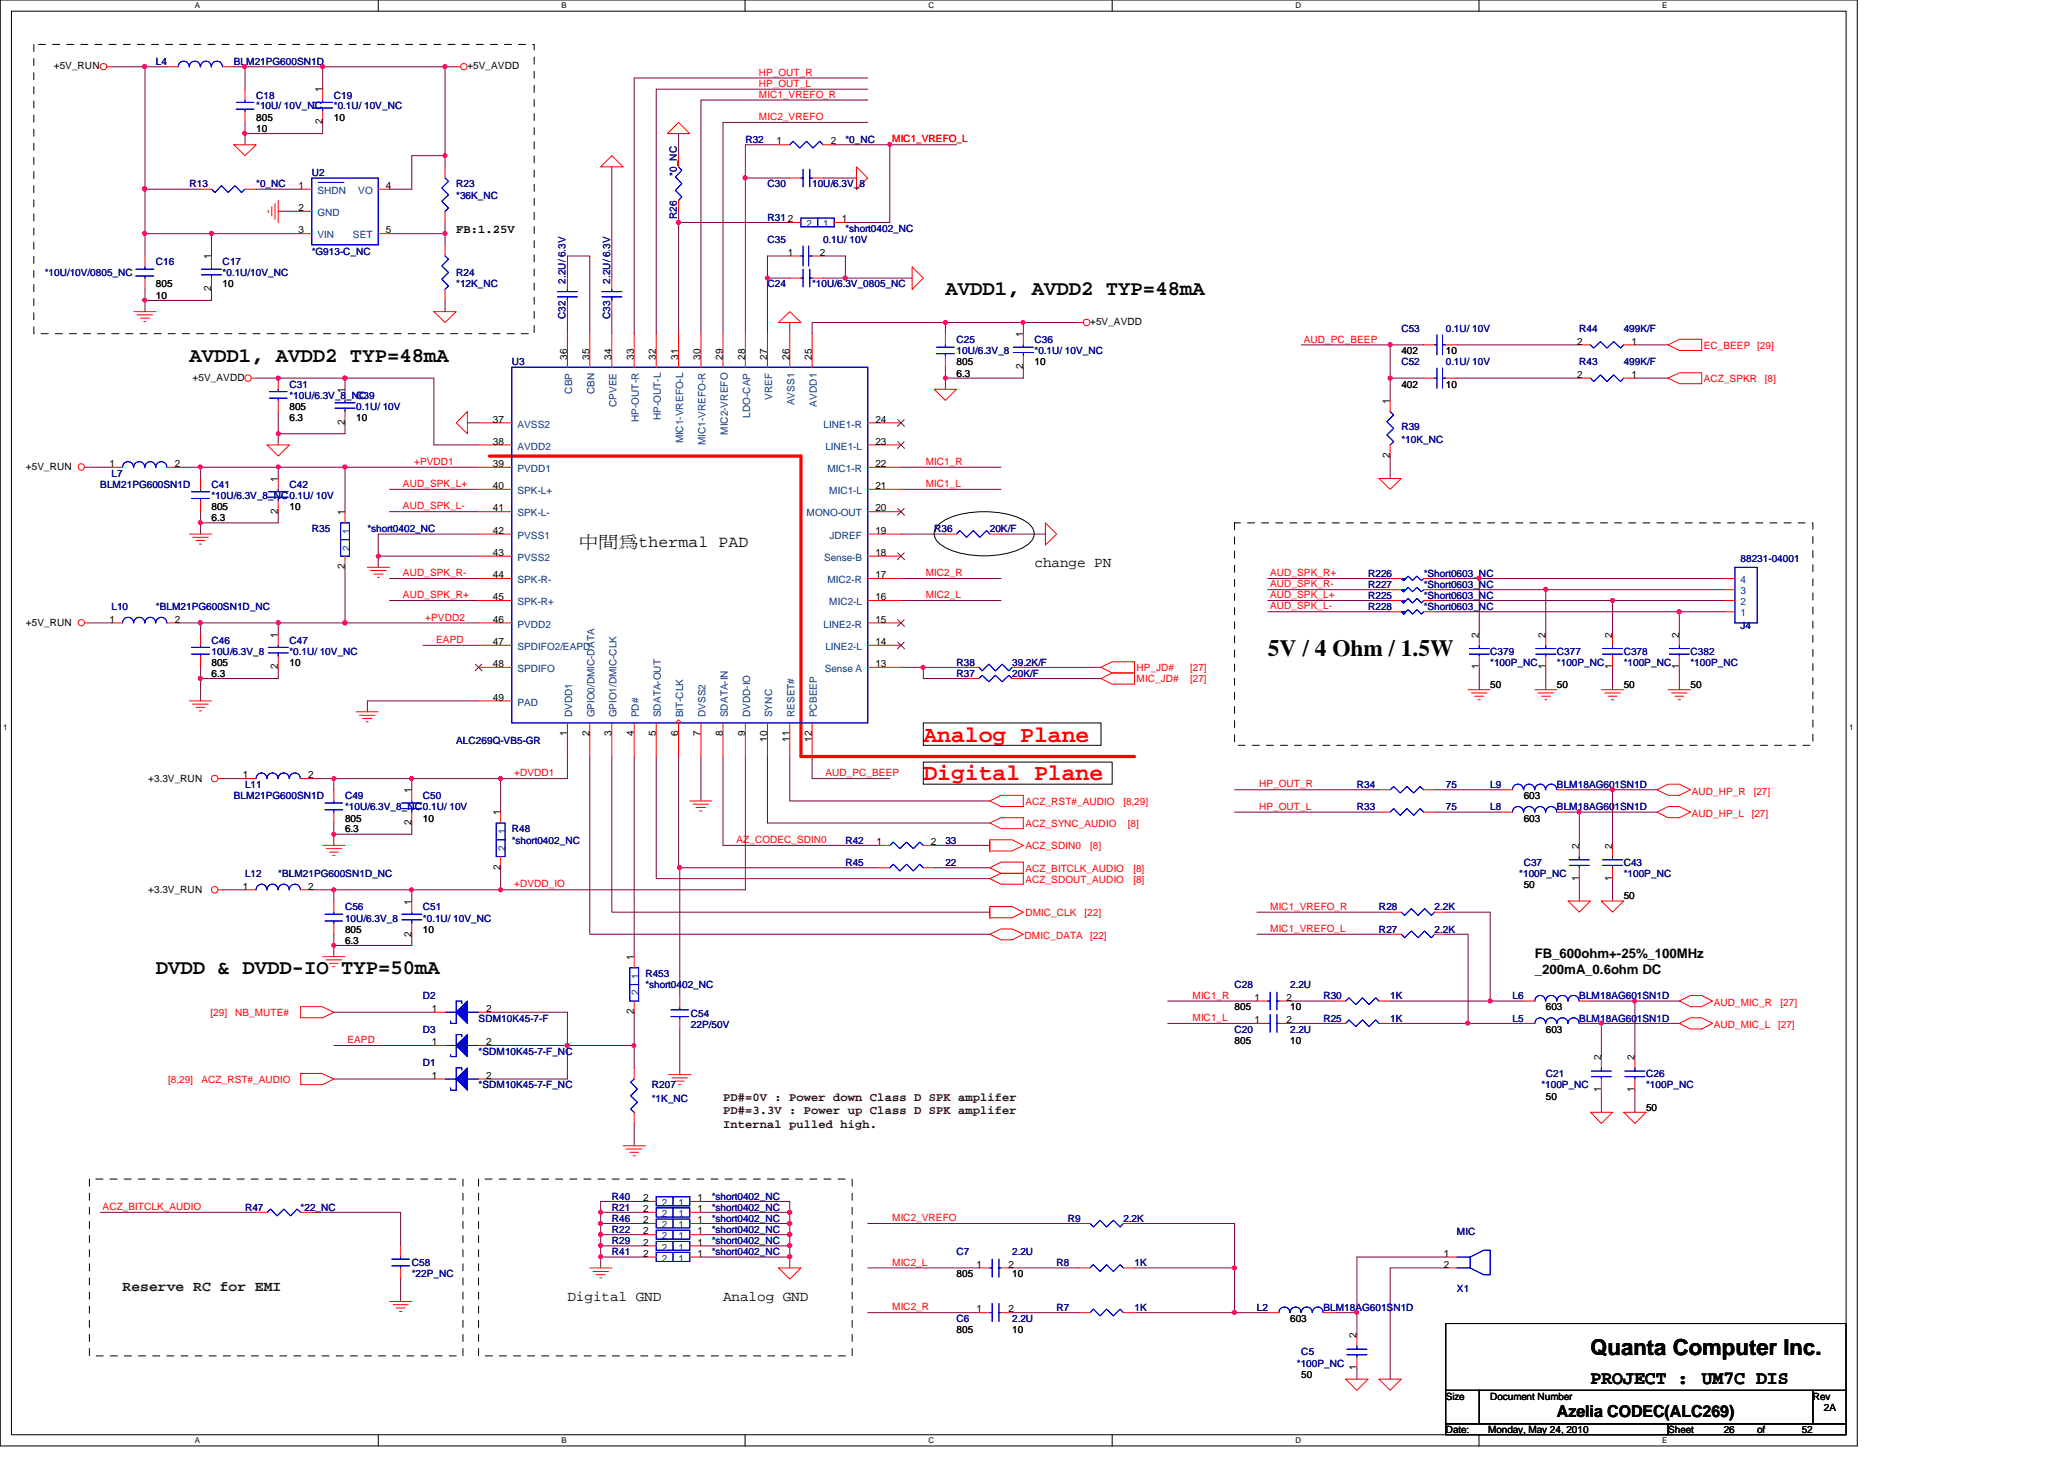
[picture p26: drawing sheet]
<svg xmlns="http://www.w3.org/2000/svg" width="297mm" height="210mm" viewBox="0 0 297 210" stroke-linecap="round" stroke-linejoin="round" font-family="sans-serif">
<defs><g id="words">
<text font-size="3.3" x="182.5" y="94.3">5V / 4 Ohm / 1.5W</text>
<g font-size="3.3" fill="#f00">
<text x="132.9" y="106.8">Analog Plane</text>
<text x="132.9" y="112.2">Digital Plane</text>
</g>
<text font-size="3.2" x="228.9" y="195">Quanta Computer Inc.</text>
<g font-size="3">
<text x="136.1" y="42.5">AVDD1, AVDD2 TYP=48mA</text>
<text x="27.3" y="52.1">AVDD1, AVDD2 TYP=48mA</text>
<text x="22.4" y="140.1">DVDD &amp; DVDD-IO TYP=50mA</text>
</g>
<g font-size="2.7">
<text x="228.9" y="199.1">PROJECT :</text>
<text x="244.9" y="199.1">UM7C DIS</text>
</g>
<g font-size="2.4">
<text x="83.3" y="78.7">中中中thermal PAD</text>
<text x="224.1" y="203.8">Azelia CODEC(ALC269)</text>
</g>
<g font-size="2.1">
<text x="148.9" y="81.6">change PN</text>
<text x="81.7" y="187.2">Digital GND</text>
<text x="104.1" y="187.2">Analog GND</text>
</g>
<text font-size="2.1" fill="#004000" x="17.6" y="185.7">Reserve RC for EMI</text>
<g font-size="1.9">
<text x="220.9" y="137.8">FB_600ohm+-25%_100MHz</text>
<text x="220.9" y="140.1">_200mA_0.6ohm DC</text>
</g>
<text font-size="1.7" x="65.7" y="33.5">FB:1.25V</text>
<g font-size="1.7" fill="#400000">
<text x="104.1" y="158.3">PD#=0V : Power down Class D SPK amplifer</text>
<text x="104.1" y="160.3">PD#=3.3V : Power up Class D SPK amplifer</text>
<text x="104.1" y="162.3">Internal pulled high.</text>
</g>
<g font-size="1.4">
<text x="7.7" y="10">+5V_RUN</text>
<text x="67.3" y="10">+5V_AVDD</text>
<text x="36.9" y="17.4">805</text>
<text x="46.4" y="17.9" transform="rotate(-90 46.4 17.9)">2</text>
<text x="46.4" y="13.3" transform="rotate(-90 46.4 13.3)">1</text>
<text x="48" y="17.4">10</text>
<text x="36.9" y="19">10</text>
<text x="111.8" y="20.8">1</text>
<text x="119.5" y="20.8">2</text>
<text x="43" y="27.2">1</text>
<text x="55.5" y="27.2">4</text>
<text x="43" y="30.4">2</text>
<text x="43" y="33.6">3</text>
<text x="55.5" y="33.6">5</text>
<text x="113.4" y="32">2</text>
<text x="121.2" y="32">1</text>
<text x="22.4" y="41.4">805</text>
<text x="30.4" y="41.9" transform="rotate(-90 30.4 41.9)">2</text>
<text x="30.4" y="37.3" transform="rotate(-90 30.4 37.3)">1</text>
<text x="32" y="41.4">10</text>
<text x="113.4" y="36.8">1</text>
<text x="118" y="36.8">2</text>
<text x="22.4" y="43">10</text>
<text x="156.9" y="46.8">+5V_AVDD</text>
<text x="81.6" y="51.7" transform="rotate(-90 81.6 51.7)">36</text>
<text x="84.8" y="51.7" transform="rotate(-90 84.8 51.7)">35</text>
<text x="88" y="51.7" transform="rotate(-90 88 51.7)">34</text>
<text x="91.2" y="51.7" transform="rotate(-90 91.2 51.7)">33</text>
<text x="94.4" y="51.7" transform="rotate(-90 94.4 51.7)">32</text>
<text x="97.6" y="51.7" transform="rotate(-90 97.6 51.7)">31</text>
<text x="100.8" y="51.7" transform="rotate(-90 100.8 51.7)">30</text>
<text x="104" y="51.7" transform="rotate(-90 104 51.7)">29</text>
<text x="107.2" y="51.7" transform="rotate(-90 107.2 51.7)">28</text>
<text x="110.4" y="51.7" transform="rotate(-90 110.4 51.7)">27</text>
<text x="113.6" y="51.7" transform="rotate(-90 113.6 51.7)">26</text>
<text x="116.8" y="51.7" transform="rotate(-90 116.8 51.7)">25</text>
<text x="137.7" y="52.6">805</text>
<text x="147.2" y="53.1" transform="rotate(-90 147.2 53.1)">2</text>
<text x="147.2" y="48.5" transform="rotate(-90 147.2 48.5)">1</text>
<text x="148.9" y="52.6">10</text>
<text x="201.7" y="51">402</text>
<text x="208.1" y="51">10</text>
<text x="227" y="49.6">2</text>
<text x="234.8" y="49.6">1</text>
<text x="27.7" y="54.8">+5V_AVDD</text>
<text x="41.7" y="59">805</text>
<text x="49.6" y="56.5" transform="rotate(-90 49.6 56.5)">1</text>
<text x="137.7" y="54.2">6.3</text>
<text x="200" y="58.1" transform="rotate(-90 200 58.1)">1</text>
<text x="201.7" y="55.8">402</text>
<text x="208.1" y="55.8">10</text>
<text x="227" y="54.4">2</text>
<text x="234.8" y="54.4">1</text>
<text x="41.7" y="60.6">6.3</text>
<text x="49.6" y="61.1" transform="rotate(-90 49.6 61.1)">2</text>
<text x="51.3" y="60.6">10</text>
<text x="70.9" y="60.8">37</text>
<text x="70.9" y="64">38</text>
<text x="126" y="60.8">24</text>
<text x="126" y="64">23</text>
<text x="200" y="65.9" transform="rotate(-90 200 65.9)">2</text>
<text x="3.7" y="67.6">+5V_RUN</text>
<text x="15.7" y="67.2">1</text>
<text x="25.1" y="67.2">2</text>
<text x="40" y="69.3" transform="rotate(-90 40 69.3)">1</text>
<text x="70.9" y="67.2">39</text>
<text x="70.9" y="70.4">40</text>
<text x="126" y="70.4">21</text>
<text x="126" y="67.2">22</text>
<text x="30.4" y="75">6.3</text>
<text x="30.4" y="73.4">805</text>
<text x="40" y="73.9" transform="rotate(-90 40 73.9)">2</text>
<text x="41.7" y="73.4">10</text>
<text x="49.6" y="74.1" transform="rotate(-90 49.6 74.1)">1</text>
<text x="70.9" y="73.6">41</text>
<text x="70.9" y="76.8">42</text>
<text x="126" y="76.8">19</text>
<text x="126" y="73.6">20</text>
<text x="49.6" y="81.9" transform="rotate(-90 49.6 81.9)">2</text>
<text x="70.9" y="80">43</text>
<text x="70.9" y="83.2">44</text>
<text x="126" y="80">18</text>
<text x="126" y="83.2">17</text>
<text x="15.7" y="89.6">1</text>
<text x="25.1" y="89.6">2</text>
<text x="70.9" y="86.4">45</text>
<text x="70.9" y="89.6">46</text>
<text x="126" y="89.6">15</text>
<text x="126" y="86.4">16</text>
<text x="3.7" y="90">+5V_RUN</text>
<text x="30.4" y="95.8">805</text>
<text x="40" y="91.7" transform="rotate(-90 40 91.7)">1</text>
<text x="41.7" y="95.8">10</text>
<text x="70.9" y="92.8">47</text>
<text x="70.9" y="96">48</text>
<text x="126" y="96">13</text>
<text x="126" y="92.8">14</text>
<text x="212.8" y="91.7" transform="rotate(-90 212.8 91.7)">2</text>
<text x="222.4" y="91.7" transform="rotate(-90 222.4 91.7)">2</text>
<text x="232" y="91.7" transform="rotate(-90 232 91.7)">2</text>
<text x="241.6" y="91.7" transform="rotate(-90 241.6 91.7)">2</text>
<text x="30.4" y="97.4">6.3</text>
<text x="40" y="96.3" transform="rotate(-90 40 96.3)">2</text>
<text x="70.9" y="100.8">49</text>
<text x="212.8" y="96.3" transform="rotate(-90 212.8 96.3)">1</text>
<text x="214.5" y="99">50</text>
<text x="222.4" y="96.3" transform="rotate(-90 222.4 96.3)">1</text>
<text x="224.1" y="99">50</text>
<text x="232" y="96.3" transform="rotate(-90 232 96.3)">1</text>
<text x="233.7" y="99">50</text>
<text x="241.6" y="96.3" transform="rotate(-90 241.6 96.3)">1</text>
<text x="243.3" y="99">50</text>
<text x="81.6" y="105.9" transform="rotate(-90 81.6 105.9)">1</text>
<text x="84.8" y="105.9" transform="rotate(-90 84.8 105.9)">2</text>
<text x="88" y="105.9" transform="rotate(-90 88 105.9)">3</text>
<text x="91.2" y="105.9" transform="rotate(-90 91.2 105.9)">4</text>
<text x="94.4" y="105.9" transform="rotate(-90 94.4 105.9)">5</text>
<text x="97.6" y="105.9" transform="rotate(-90 97.6 105.9)">6</text>
<text x="100.8" y="105.9" transform="rotate(-90 100.8 105.9)">7</text>
<text x="104" y="105.9" transform="rotate(-90 104 105.9)">8</text>
<text x="107.2" y="105.9" transform="rotate(-90 107.2 105.9)">9</text>
<text x="110.4" y="106.7" transform="rotate(-90 110.4 106.7)">10</text>
<text x="113.6" y="106.7" transform="rotate(-90 113.6 106.7)">11</text>
<text x="116.8" y="106.7" transform="rotate(-90 116.8 106.7)">12</text>
<text x="21.3" y="112.4">+3.3V_RUN</text>
<text x="35" y="112">1</text>
<text x="44.4" y="112">2</text>
<text x="49.7" y="119.8">6.3</text>
<text x="49.7" y="118.2">805</text>
<text x="59.2" y="118.7" transform="rotate(-90 59.2 118.7)">2</text>
<text x="59.2" y="114.1" transform="rotate(-90 59.2 114.1)">1</text>
<text x="60.9" y="118.2">10</text>
<text x="72" y="117.3" transform="rotate(-90 72 117.3)">1</text>
<text x="219.3" y="115">603</text>
<text x="219.3" y="118.2">603</text>
<text x="72" y="125.1" transform="rotate(-90 72 125.1)">2</text>
<text x="126.2" y="121.6">1</text>
<text x="134" y="121.6">2</text>
<text x="227.2" y="122.1" transform="rotate(-90 227.2 122.1)">2</text>
<text x="232" y="122.1" transform="rotate(-90 232 122.1)">2</text>
<text x="21.3" y="128.4">+3.3V_RUN</text>
<text x="35" y="128">1</text>
<text x="44.4" y="128">2</text>
<text x="59.2" y="130.1" transform="rotate(-90 59.2 130.1)">1</text>
<text x="219.3" y="127.8">50</text>
<text x="227.2" y="126.7" transform="rotate(-90 227.2 126.7)">1</text>
<text x="232" y="126.7" transform="rotate(-90 232 126.7)">1</text>
<text x="233.7" y="129.4">50</text>
<text x="49.7" y="135.8">6.3</text>
<text x="49.7" y="134.2">805</text>
<text x="59.2" y="134.7" transform="rotate(-90 59.2 134.7)">2</text>
<text x="60.9" y="134.2">10</text>
<text x="91.2" y="138.1" transform="rotate(-90 91.2 138.1)">1</text>
<text x="180.5" y="144">1</text>
<text x="185.2" y="144">2</text>
<text x="62.1" y="145.6">1</text>
<text x="70" y="145.6">2</text>
<text x="91.2" y="145.9" transform="rotate(-90 91.2 145.9)">2</text>
<text x="177.7" y="145.4">805</text>
<text x="180.5" y="147.2">1</text>
<text x="185.2" y="147.2">2</text>
<text x="185.7" y="145.4">10</text>
<text x="222.5" y="145.4">603</text>
<text x="222.5" y="148.6">603</text>
<text x="62.1" y="150.4">1</text>
<text x="62.1" y="155.2">1</text>
<text x="70" y="150.4">2</text>
<text x="70" y="155.2">2</text>
<text x="177.7" y="150.2">805</text>
<text x="185.7" y="150.2">10</text>
<text x="230.4" y="152.5" transform="rotate(-90 230.4 152.5)">2</text>
<text x="235.2" y="152.5" transform="rotate(-90 235.2 152.5)">2</text>
<text x="222.5" y="158.2">50</text>
<text x="230.4" y="157.1" transform="rotate(-90 230.4 157.1)">1</text>
<text x="235.2" y="157.1" transform="rotate(-90 235.2 157.1)">1</text>
<text x="236.9" y="159.8">50</text>
<text x="92.5" y="172.8">2</text>
<text x="100.4" y="172.8">1</text>
<text x="92.5" y="179.2">2</text>
<text x="92.5" y="177.6">2</text>
<text x="92.5" y="174.4">2</text>
<text x="92.5" y="176">2</text>
<text x="100.4" y="179.2">1</text>
<text x="100.4" y="177.6">1</text>
<text x="100.4" y="174.4">1</text>
<text x="100.4" y="176">1</text>
<text x="92.5" y="180.8">2</text>
<text x="100.4" y="180.8">1</text>
<text x="137.7" y="183.8">805</text>
<text x="140.5" y="182.4">1</text>
<text x="145.2" y="182.4">2</text>
<text x="145.7" y="183.8">10</text>
<text x="207.8" y="180.8">1</text>
<text x="207.8" y="182.4">2</text>
<text x="137.7" y="191.8">805</text>
<text x="140.5" y="188.8">1</text>
<text x="145.2" y="188.8">2</text>
<text x="145.7" y="191.8">10</text>
<text x="185.7" y="190.2">603</text>
<text x="195.2" y="197.1" transform="rotate(-90 195.2 197.1)">1</text>
<text x="195.2" y="192.5" transform="rotate(-90 195.2 192.5)">2</text>
<text x="187.3" y="198.2">50</text>
<text x="208.1" y="201.4">Size</text>
<text x="214.5" y="201.4">Document Number</text>
<text x="260.9" y="201.4">Rev</text>
<text x="262.5" y="203">2A</text>
<text x="208.1" y="206.2">Date:</text>
<text x="214.2" y="206.2">Monday, May 24, 2010</text>
<text x="240.1" y="206.2">Sheet</text>
<text x="248.1" y="206.2">26</text>
<text x="252.9" y="206.2">of</text>
<text x="259.3" y="206.2">52</text>
</g>
<g font-size="1.4" fill="#000080">
<text x="22.4" y="9.4">L4</text>
<text x="33.7" y="9.4">BLM21PG600SN1D</text>
<text x="36.9" y="14.2">C18</text>
<text x="36.9" y="15.7">*10U/ 10V_NC</text>
<text x="48" y="14.2">C19</text>
<text x="48" y="15.7">*0.1U/ 10V_NC</text>
<text x="107.3" y="20.6">R32</text>
<text x="121.7" y="20.6">*0_NC</text>
<text x="27.3" y="27">R13</text>
<text x="36.9" y="27">*0_NC</text>
<text x="44.9" y="25.4">U2</text>
<text x="65.7" y="27">R23</text>
<text x="65.7" y="28.6">*36K_NC</text>
<text x="97.4" y="25.3" transform="rotate(-90 97.4 25.3)">*0_NC</text>
<text x="110.4" y="27">C30</text>
<text x="116.9" y="27">10U/6.3V_8</text>
<text x="97.4" y="31.5" transform="rotate(-90 97.4 31.5)">R26</text>
<text x="110.4" y="35">C35</text>
<text x="110.4" y="31.7">R31</text>
<text x="118.4" y="35">0.1U/ 10V</text>
<text x="121.7" y="33.4">*short0402_NC</text>
<text x="6.4" y="39.8">*10U/10V/0805_NC</text>
<text x="22.4" y="38.2">C16</text>
<text x="32" y="38.2">C17</text>
<text x="32" y="39.8">*0.1U/10V_NC</text>
<text x="44.9" y="36.7">*G913-C_NC</text>
<text x="65.7" y="39.8">R24</text>
<text x="65.7" y="41.4">*12K_NC</text>
<text x="81.4" y="40.8" transform="rotate(-90 81.4 40.8)">2.2U/ 6.3V</text>
<text x="87.8" y="40.8" transform="rotate(-90 87.8 40.8)">2.2U/ 6.3V</text>
<text x="110.4" y="41.4">C24</text>
<text x="116.9" y="41.4">*10U/6.3V_0805_NC</text>
<text x="81.4" y="45.9" transform="rotate(-90 81.4 45.9)">C32</text>
<text x="87.8" y="45.9" transform="rotate(-90 87.8 45.9)">C33</text>
<text x="201.7" y="47.8">C53</text>
<text x="208.1" y="47.8">0.1U/ 10V</text>
<text x="227.3" y="47.8">R44</text>
<text x="233.7" y="47.8">499K/F</text>
<text x="73.7" y="52.6">U3</text>
<text x="137.7" y="49.4">C25</text>
<text x="137.7" y="51">10U/6.3V_8</text>
<text x="148.9" y="49.4">C36</text>
<text x="148.9" y="51">*0.1U/ 10V_NC</text>
<text x="201.7" y="52.6">C52</text>
<text x="208.1" y="52.6">0.1U/ 10V</text>
<text x="227.3" y="52.6">R43</text>
<text x="233.7" y="52.6">499K/F</text>
<text x="41.7" y="55.8">C31</text>
<text x="41.7" y="57.4">*10U/6.3V_8_NC</text>
<text x="51.3" y="57.4">C39</text>
<text x="51.3" y="59">0.1U/ 10V</text>
<text x="201.7" y="61.8">R39</text>
<text x="201.7" y="63.8">*10K_NC</text>
<text x="14.4" y="70.2">BLM21PG600SN1D</text>
<text x="16" y="68.6">L7</text>
<text x="30.4" y="70.2">C41</text>
<text x="30.4" y="71.8">*10U/6.3V_8_NC0.1U/ 10V</text>
<text x="41.7" y="70.2">C42</text>
<text x="44.9" y="76.6">R35</text>
<text x="52.9" y="76.6">*short0402_NC</text>
<text x="134.4" y="76.6">R36</text>
<text x="142.4" y="76.6">20K/F</text>
<text x="196.9" y="83">R226</text>
<text x="204.9" y="83">*Short0603_NC</text>
<text x="250.5" y="80.9">88231-04001</text>
<text x="16" y="87.8">L10</text>
<text x="22.4" y="87.8">*BLM21PG600SN1D_NC</text>
<text x="196.9" y="87.8">R228</text>
<text x="196.9" y="86.2">R225</text>
<text x="196.9" y="84.6">R227</text>
<text x="204.9" y="87.8">*Short0603_NC</text>
<text x="204.9" y="86.2">*Short0603_NC</text>
<text x="204.9" y="84.6">*Short0603_NC</text>
<text x="30.4" y="92.6">C46</text>
<text x="30.4" y="94.2">10U/6.3V_8</text>
<text x="41.7" y="92.6">C47</text>
<text x="41.7" y="94.2">*0.1U/ 10V_NC</text>
<text x="137.7" y="95.8">R38</text>
<text x="145.7" y="95.8">39.2K/F</text>
<text x="214.5" y="94.2">C379</text>
<text x="214.5" y="95.8">*100P_NC</text>
<text x="224.1" y="94.2">C377</text>
<text x="224.1" y="95.8">*100P_NC</text>
<text x="233.7" y="94.2">C378</text>
<text x="233.7" y="95.8">*100P_NC</text>
<text x="243.3" y="94.2">C382</text>
<text x="243.3" y="95.8">*100P_NC</text>
<text x="250.5" y="90.5">J4</text>
<text x="137.7" y="97.4">R37</text>
<text x="145.7" y="97.4">20K/F</text>
<text x="65.7" y="107">ALC269Q-VB5-GR</text>
<text x="35.3" y="113.4">L11</text>
<text x="195.3" y="113.4">R34</text>
<text x="208.1" y="113.4">75</text>
<text x="214.5" y="113.4">L9</text>
<text x="224.1" y="113.4">BLM18AG601SN1D</text>
<text x="33.7" y="115">BLM21PG600SN1D</text>
<text x="49.7" y="115">C49</text>
<text x="49.7" y="116.6">*10U/6.3V_8_NC0.1U/ 10V</text>
<text x="60.9" y="115">C50</text>
<text x="73.7" y="119.8">R48</text>
<text x="195.3" y="116.6">R33</text>
<text x="208.1" y="116.6">75</text>
<text x="214.5" y="116.6">L8</text>
<text x="224.1" y="116.6">BLM18AG601SN1D</text>
<text x="73.7" y="121.4">*short0402_NC</text>
<text x="121.7" y="124.6">R45</text>
<text x="121.7" y="121.4">R42</text>
<text x="136.1" y="124.6">22</text>
<text x="136.1" y="121.4">33</text>
<text x="219.3" y="124.6">C37</text>
<text x="233.7" y="124.6">C43</text>
<text x="35.3" y="126.2">L12</text>
<text x="40" y="126.2">*BLM21PG600SN1D_NC</text>
<text x="49.7" y="131">C56</text>
<text x="60.9" y="131">C51</text>
<text x="198.5" y="131">R28</text>
<text x="206.5" y="131">2.2K</text>
<text x="218.6" y="126.2">*100P_NC</text>
<text x="233.7" y="126.2">*100P_NC</text>
<text x="49.7" y="132.6">10U/6.3V_8</text>
<text x="60.9" y="132.6">*0.1U/ 10V_NC</text>
<text x="198.5" y="134.2">R27</text>
<text x="206.5" y="134.2">2.2K</text>
<text x="60.9" y="143.8">D2</text>
<text x="92.9" y="140.6">R453</text>
<text x="92.9" y="142.2">*short0402_NC</text>
<text x="177.7" y="142.2">C28</text>
<text x="185.7" y="142.2">2.2U</text>
<text x="190.5" y="143.8">R30</text>
<text x="200.1" y="143.8">1K</text>
<text x="217.7" y="143.8">L6</text>
<text x="227.3" y="143.8">BLM18AG601SN1D</text>
<text x="60.9" y="148.6">D3</text>
<text x="68.9" y="147">SDM10K45-7-F</text>
<text x="99.4" y="146.3">C54</text>
<text x="99.4" y="148">22P/50V</text>
<text x="177.7" y="148.6">C20</text>
<text x="185.7" y="148.6">2.2U</text>
<text x="190.5" y="147">R25</text>
<text x="200.1" y="147">1K</text>
<text x="217.7" y="147">L5</text>
<text x="227.3" y="147">BLM18AG601SN1D</text>
<text x="60.9" y="153.4">D1</text>
<text x="68.9" y="151.8">*SDM10K45-7-F_NC</text>
<text x="222.5" y="155">C21</text>
<text x="236.9" y="155">C26</text>
<text x="68.9" y="156.6">*SDM10K45-7-F_NC</text>
<text x="93.8" y="156.6">R207</text>
<text x="93.8" y="158.5">*1K_NC</text>
<text x="221.8" y="156.6">*100P_NC</text>
<text x="236.9" y="156.6">*100P_NC</text>
<text x="88.1" y="172.6">R40</text>
<text x="102.4" y="172.6">*short0402_NC</text>
<text x="35.3" y="174.2">R47</text>
<text x="43.3" y="174.2">*22_NC</text>
<text x="88.1" y="179">R29</text>
<text x="88.1" y="177.4">R22</text>
<text x="88.1" y="174.2">R21</text>
<text x="88.1" y="175.8">R46</text>
<text x="102.4" y="179">*short0402_NC</text>
<text x="102.4" y="177.4">*short0402_NC</text>
<text x="102.4" y="174.2">*short0402_NC</text>
<text x="102.4" y="175.8">*short0402_NC</text>
<text x="153.7" y="175.8">R9</text>
<text x="161.7" y="175.8">2.2K</text>
<text x="209.7" y="177.7">MIC</text>
<text x="59.3" y="182.2">C58</text>
<text x="59.3" y="183.8">*22P_NC</text>
<text x="88.1" y="180.6">R41</text>
<text x="102.4" y="180.6">*short0402_NC</text>
<text x="137.7" y="180.6">C7</text>
<text x="145.7" y="180.6">2.2U</text>
<text x="152.1" y="182.2">R8</text>
<text x="163.3" y="182.2">1K</text>
<text x="209.7" y="185.9">X1</text>
<text x="137.7" y="190.2">C6</text>
<text x="145.7" y="190.2">2.2U</text>
<text x="152.1" y="188.6">R7</text>
<text x="163.3" y="188.6">1K</text>
<text x="180.9" y="188.6">L2</text>
<text x="190.5" y="188.6">BLM18AG601SN1D</text>
<text x="186.6" y="196.6">*100P_NC</text>
<text x="187.3" y="195">C5</text>
</g>
<g font-size="1.4" fill="#f00">
<text x="109.2" y="10.9">HP_OUT_R</text>
<text x="109.2" y="14.1">MIC1_VREFO_R</text>
<text x="109.2" y="12.5">HP_OUT_L</text>
<text x="109.2" y="17.3">MIC2_VREFO</text>
<text x="128.4" y="20.5">MIC1_VREFO_L</text>
<text x="187.6" y="49.3">AUD_PC_BEEP</text>
<text x="245.2" y="50.2">EC_BEEP [29]</text>
<text x="245.2" y="55">ACZ_SPKR</text>
<text x="254" y="55">[8]</text>
<text x="58" y="70.1">AUD_SPK_L+</text>
<text x="59.6" y="66.9">+PVDD1</text>
<text x="133.2" y="70.1">MIC1_L</text>
<text x="133.2" y="66.9">MIC1_R</text>
<text x="58" y="73.3">AUD_SPK_L-</text>
<text x="58" y="82.9">AUD_SPK_R-</text>
<text x="133.2" y="82.9">MIC2_R</text>
<text x="182.8" y="82.9">AUD_SPK_R+</text>
<text x="58" y="86.1">AUD_SPK_R+</text>
<text x="61.2" y="89.3">+PVDD2</text>
<text x="133.2" y="86.1">MIC2_L</text>
<text x="182.8" y="84.5">AUD_SPK_R-</text>
<text x="182.8" y="86.1">AUD_SPK_L+</text>
<text x="182.8" y="87.7">AUD_SPK_L-</text>
<text x="62.8" y="92.5">EAPD</text>
<text x="163.6" y="96.6">HP_JD#</text>
<text x="163.6" y="98.2">MIC_JD#</text>
<text x="171.3" y="96.6">[27]</text>
<text x="171.3" y="98.2">[27]</text>
<text x="74" y="111.7">+DVDD1</text>
<text x="118.8" y="111.7">AUD_PC_BEEP</text>
<text x="181.2" y="113.3">HP_OUT_R</text>
<text x="147.6" y="119">ACZ_SYNC_AUDIO</text>
<text x="147.6" y="115.8">ACZ_RST#_AUDIO</text>
<text x="161.7" y="115.8">[8,29]</text>
<text x="162.3" y="119">[8]</text>
<text x="181.2" y="116.5">HP_OUT_L</text>
<text x="243.5" y="114.3">AUD_HP_R</text>
<text x="243.5" y="117.5">AUD_HP_L</text>
<text x="252.1" y="117.5">[27]</text>
<text x="252.4" y="114.3">[27]</text>
<text x="106" y="121.3">AZ_CODEC_SDIN0</text>
<text x="147.6" y="122.2">ACZ_SDIN0</text>
<text x="147.6" y="125.4">ACZ_BITCLK_AUDIO</text>
<text x="156.9" y="122.2">[8]</text>
<text x="163.1" y="125.4">[8]</text>
<text x="74" y="127.7">+DVDD_IO</text>
<text x="147.6" y="127">ACZ_SDOUT_AUDIO</text>
<text x="147.6" y="131.8">DMIC_CLK</text>
<text x="156.1" y="131.8">[22]</text>
<text x="163.1" y="127">[8]</text>
<text x="182.8" y="130.9">MIC1_VREFO_R</text>
<text x="147.4" y="135.1">DMIC_DATA</text>
<text x="156.9" y="135.1">[22]</text>
<text x="182.8" y="134.1">MIC1_VREFO_L</text>
<text x="171.6" y="143.7">MIC1_R</text>
<text x="30.3" y="146.2">[29]</text>
<text x="33.8" y="146.2">NB_MUTE#</text>
<text x="171.6" y="146.9">MIC1_L</text>
<text x="246.6" y="144.7">AUD_MIC_R</text>
<text x="246.6" y="148">AUD_MIC_L</text>
<text x="255.9" y="148">[27]</text>
<text x="256.2" y="144.7">[27]</text>
<text x="24.2" y="155.8">[8,29]</text>
<text x="29" y="155.8">ACZ_RST#_AUDIO</text>
<text x="50" y="150.1">EAPD</text>
<text x="14.8" y="174.1">ACZ_BITCLK_AUDIO</text>
<text x="128.4" y="175.7">MIC2_VREFO</text>
<text x="128.4" y="182.1">MIC2_L</text>
<text x="128.4" y="188.5">MIC2_R</text>
</g>
<g font-size="1.4" fill="#004080">
<text x="45.7" y="27.9">SHDN</text>
<text x="51.6" y="27.9">VO</text>
<text x="45.7" y="31.1">GND</text>
<text x="45.7" y="34.3">VIN</text>
<text x="50.8" y="34.3">SET</text>
<text x="116.1" y="32.7">2</text>
<text x="118.4" y="32.7">1</text>
<text x="82.3" y="56.6" transform="rotate(-90 82.3 56.6)">CBP</text>
<text x="85.6" y="56.7" transform="rotate(-90 85.6 56.7)">CBN</text>
<text x="88.7" y="58.6" transform="rotate(-90 88.7 58.6)">CPVEE</text>
<text x="111.1" y="57.5" transform="rotate(-90 111.1 57.5)">VREF</text>
<text x="114.3" y="58.3" transform="rotate(-90 114.3 58.3)">AVSS1</text>
<text x="117.6" y="58.5" transform="rotate(-90 117.6 58.5)">AVDD1</text>
<text x="74.5" y="61.5">AVSS2</text>
<text x="74.5" y="64.7">AVDD2</text>
<text x="91.9" y="60.7" transform="rotate(-90 91.9 60.7)">HP-OUT-R</text>
<text x="95.1" y="60.5" transform="rotate(-90 95.1 60.5)">HP-OUT-L</text>
<text x="98.3" y="63.8" transform="rotate(-90 98.3 63.8)">MIC1-VREFO-L</text>
<text x="101.6" y="64.1" transform="rotate(-90 101.6 64.1)">MIC1-VREFO-R</text>
<text x="104.7" y="62.5" transform="rotate(-90 104.7 62.5)">MIC2-VREFO</text>
<text x="107.9" y="60.1" transform="rotate(-90 107.9 60.1)">LDO-CAP</text>
<text x="118.5" y="61.5">LINE1-R</text>
<text x="118.8" y="64.7">LINE1-L</text>
<text x="74.5" y="67.9">PVDD1</text>
<text x="74.5" y="71.1">SPK-L+</text>
<text x="119.1" y="67.9">MIC1-R</text>
<text x="119.3" y="71.1">MIC1-L</text>
<text x="50.3" y="76.8" transform="rotate(-90 50.3 76.8)">1</text>
<text x="74.5" y="74.3">SPK-L-</text>
<text x="74.5" y="77.5">PVSS1</text>
<text x="116.1" y="74.3">MONO-OUT</text>
<text x="119.4" y="77.5">JDREF</text>
<text x="50.3" y="79.2" transform="rotate(-90 50.3 79.2)">2</text>
<text x="74.5" y="80.7">PVSS2</text>
<text x="74.5" y="83.9">SPK-R-</text>
<text x="118.6" y="80.7">Sense-B</text>
<text x="119.1" y="83.9">MIC2-R</text>
<text x="250.5" y="83.9">4</text>
<text x="74.5" y="87.1">SPK-R+</text>
<text x="119.3" y="87.1">MIC2-L</text>
<text x="250.5" y="88.7">1</text>
<text x="250.5" y="87.1">2</text>
<text x="250.5" y="85.5">3</text>
<text x="74.5" y="90.3">PVDD2</text>
<text x="74.5" y="93.5">SPDIFO2/EAPD</text>
<text x="118.5" y="90.3">LINE2-R</text>
<text x="118.8" y="93.5">LINE2-L</text>
<text x="74.5" y="96.7">SPDIFO</text>
<text x="74.5" y="101.5">PAD</text>
<text x="118.7" y="96.7">Sense A</text>
<text x="82.3" y="103.2" transform="rotate(-90 82.3 103.2)">DVDD1</text>
<text x="85.6" y="103.2" transform="rotate(-90 85.6 103.2)">GPIO0/DMIC-DATA</text>
<text x="88.7" y="103.2" transform="rotate(-90 88.7 103.2)">GPIO1/DMIC-CLK</text>
<text x="91.9" y="103.2" transform="rotate(-90 91.9 103.2)">PD#</text>
<text x="95.1" y="103.2" transform="rotate(-90 95.1 103.2)">SDATA-OUT</text>
<text x="98.3" y="103.2" transform="rotate(-90 98.3 103.2)">BIT-CLK</text>
<text x="101.6" y="103.2" transform="rotate(-90 101.6 103.2)">DVSS2</text>
<text x="104.7" y="103.2" transform="rotate(-90 104.7 103.2)">SDATA-IN</text>
<text x="107.9" y="103.2" transform="rotate(-90 107.9 103.2)">DVDD-IO</text>
<text x="111.1" y="103.2" transform="rotate(-90 111.1 103.2)">SYNC</text>
<text x="114.3" y="103.2" transform="rotate(-90 114.3 103.2)">RESET#</text>
<text x="117.6" y="103.2" transform="rotate(-90 117.6 103.2)">PCBEEP</text>
<text x="72.7" y="122.4" transform="rotate(-90 72.7 122.4)">2</text>
<text x="72.7" y="120" transform="rotate(-90 72.7 120)">1</text>
<text x="91.9" y="143.2" transform="rotate(-90 91.9 143.2)">2</text>
<text x="91.9" y="140.8" transform="rotate(-90 91.9 140.8)">1</text>
<text x="95.2" y="173.5">2</text>
<text x="97.7" y="173.5">1</text>
<text x="95.2" y="179.9">2</text>
<text x="95.2" y="178.3">2</text>
<text x="95.2" y="175.1">2</text>
<text x="95.2" y="176.7">2</text>
<text x="97.7" y="179.9">1</text>
<text x="97.7" y="178.3">1</text>
<text x="97.7" y="175.1">1</text>
<text x="97.7" y="176.7">1</text>
<text x="95.2" y="181.5">2</text>
<text x="97.7" y="181.5">1</text>
</g>
<g font-size="1.1">
<text x="28" y="1.1">A</text>
<text x="80.8" y="1.1">B</text>
<text x="133.6" y="1.1">C</text>
<text x="186.4" y="1.1">D</text>
<text x="239.2" y="1.1">E</text>
<text x=".5" y="105">1</text>
<text x="266.1" y="105">1</text>
<text x="28" y="207.6">A</text>
<text x="80.8" y="207.6">B</text>
<text x="133.6" y="207.6">C</text>
<text x="186.4" y="207.6">D</text>
<text x="239.2" y="207.6">E</text>
</g>
</g></defs>
<path d="M0 0h267.3v208h-267.3zM1.6 1.6h264.1v204.8h-264.1z" fill="none" stroke="#000" stroke-width=".14"/>
<g fill="#fff">
<path d="M28 .2h.7v1.2h-.7z"/>
<path d="M28 206.6h.7v1.2h-.7z"/>
</g>
<path d="M54.4 0v1.6M54.4 206.4v1.6" fill="none" stroke="#000" stroke-width=".14"/>
<g fill="#fff">
<path d="M80.8 .2h.7v1.2h-.7z"/>
<path d="M80.8 206.6h.7v1.2h-.7z"/>
</g>
<path d="M107.2 0v1.6M107.2 206.4v1.6" fill="none" stroke="#000" stroke-width=".14"/>
<g fill="#fff">
<path d="M133.6 .2h.8v1.2h-.8z"/>
<path d="M133.6 206.6h.8v1.2h-.8z"/>
</g>
<path d="M160.1 0v1.6M160.1 206.4v1.6" fill="none" stroke="#000" stroke-width=".14"/>
<g fill="#fff">
<path d="M186.4 .2h.8v1.2h-.8z"/>
<path d="M186.4 206.6h.8v1.2h-.8z"/>
</g>
<path d="M212.8 0v1.6M212.8 206.4v1.6" fill="none" stroke="#000" stroke-width=".14"/>
<g fill="#fff">
<path d="M239.2 .2h.7v1.2h-.7z"/>
<path d="M239.2 206.6h.7v1.2h-.7z"/>
<path d="M.5 104h.6v1.2h-.6z"/>
<path d="M266.1 104h.6v1.2h-.6z"/>
</g>
<path d="M113.7 174.4v1.6" fill="none" stroke="#800040" stroke-width=".14"/>
<circle cx="113.6" cy="174.4" r=".31" fill="#f0f"/>
<circle cx="113.6" cy="174.4" r=".31" fill="none" stroke="#f0f" stroke-width=".14"/>
<path d="M52.9 100.8h16M81.7 108.8v3.2M107.3 108.8v19.2M230.5 156.8v3.2M230.5 147.2v4.8M235.3 156.8v3.2M86.4 172.8h6.5M100.9 172.8h12.8M113.7 176v1.6M86.4 180.8v1.6" fill="none" stroke="#800040" stroke-width=".14"/>
<circle cx="230.5" cy="147.2" r=".3" fill="#f0f"/>
<circle cx="230.5" cy="147.2" r=".3" fill="none" stroke="#f0f" stroke-width=".14"/>
<path d="M230.5 147.2h11.2M235.3 144v8" fill="none" stroke="#800040" stroke-width=".14"/>
<circle cx="235.2" cy="144" r=".3" fill="#f0f"/>
<circle cx="235.2" cy="144" r=".3" fill="none" stroke="#f0f" stroke-width=".14"/>
<path d="M132.9 96h6.4M235.3 144h6.4" fill="none" stroke="#800040" stroke-width=".14"/>
<circle cx="132.8" cy="96" r=".3" fill="#f0f"/>
<circle cx="132.8" cy="96" r=".3" fill="none" stroke="#f0f" stroke-width=".14"/>
<path d="M121.7 36.8v3.2M129.7 86.4h14.4M129.7 83.2h14.4M129.7 96h3.2v1.6h6.4M94.4 108.8v17.6h48M104.1 108.8v12.8M110.4 108.8v9.6h32M113.7 108.8v6.4h28.7M116.9 108.8v3.2h11.2M97.8 124.8v18.6M200.1 144h14.4" fill="none" stroke="#800040" stroke-width=".14"/>
<circle cx="121.6" cy="40" r=".31" fill="#f0f"/>
<circle cx="121.6" cy="40" r=".31" fill="none" stroke="#f0f" stroke-width=".14"/>
<path d="M81.7 36.8h3.2v11.2M110.4 36.8v3.2M116.9 46.4v1.6M147.3 46.4v1.6" fill="none" stroke="#800040" stroke-width=".14"/>
<circle cx="110.4" cy="40" r=".3" fill="#f0f"/>
<circle cx="110.4" cy="40" r=".3" fill="none" stroke="#f0f" stroke-width=".14"/>
<path d="M91.3 11.2v36.8M94.4 12.8v35.2M100.9 14.4h24M88 24v16M110.4 36.8h3.3M88 44.8v3.2M113.7 46.4v1.6M113.7 40h-3.3v8M116.9 46.4h30.4M121.7 40h9.6" fill="none" stroke="#800040" stroke-width=".14"/>
<circle cx="136.1" cy="46.4" r=".3" fill="#f0f"/>
<circle cx="136.1" cy="46.4" r=".3" fill="none" stroke="#f0f" stroke-width=".14"/>
<path d="M91.3 11.2h33.6M81.7 36.8v3.2M81.7 44.8v3.2M136.1 54.4h11.2M147.3 96h11.2M100.9 108.8v6.4" fill="none" stroke="#800040" stroke-width=".14"/>
<circle cx="136.1" cy="54.4" r=".3" fill="#f0f"/>
<circle cx="136.1" cy="54.4" r=".3" fill="none" stroke="#f0f" stroke-width=".14"/>
<path d="M136.1 52.8v3.2M136.1 46.4v1.6M147.3 52.8v1.6M147.3 46.4h8" fill="none" stroke="#800040" stroke-width=".14"/>
<circle cx="147.2" cy="46.4" r=".3" fill="#f0f"/>
<circle cx="147.2" cy="46.4" r=".3" fill="none" stroke="#f0f" stroke-width=".14"/>
<path d="M94.4 12.8h30.5M67.3 60.8h1.6M227.3 116.8v4.8M227.3 126.4v3.2M232.1 126.4v3.2" fill="none" stroke="#800040" stroke-width=".14"/>
<circle cx="227.2" cy="116.8" r=".3" fill="#f0f"/>
<circle cx="227.2" cy="116.8" r=".3" fill="none" stroke="#f0f" stroke-width=".14"/>
<path d="M227.3 116.8h11.2M232.1 113.6v8" fill="none" stroke="#800040" stroke-width=".14"/>
<circle cx="232.1" cy="113.6" r=".31" fill="#f0f"/>
<circle cx="232.1" cy="113.6" r=".31" fill="none" stroke="#f0f" stroke-width=".14"/>
<path d="M40 89.6v1.6M40 96v1.6M49.7 89.6h19.2M147.3 97.6h11.2M177.7 116.8h20.8M177.7 113.6h20.8M206.5 113.6h9.6M206.5 116.8h9.6M225.7 113.6h12.8M225.7 116.8h1.6" fill="none" stroke="#800040" stroke-width=".14"/>
<circle cx="49.6" cy="89.6" r=".32" fill="#f0f"/>
<circle cx="49.6" cy="89.6" r=".32" fill="none" stroke="#f0f" stroke-width=".14"/>
<path d="M129.7 70.4h14.4M129.7 67.2h14.4M144.1 76.8h6.3M12.9 89.6h3.1M28.9 89.6h11.1M56 86.4h12.9M208.1 134.4h3.2v12.8h-11.2M208.1 131.2h6.4M97.8 148.2v6.4" fill="none" stroke="#800040" stroke-width=".14"/>
<circle cx="28.8" cy="89.6" r=".31" fill="#f0f"/>
<circle cx="28.8" cy="89.6" r=".31" fill="none" stroke="#f0f" stroke-width=".14"/>
<path d="M200.1 49.6v4.8" fill="none" stroke="#800040" stroke-width=".14"/>
<circle cx="200.1" cy="49.6" r=".31" fill="#f0f"/>
<circle cx="200.1" cy="49.6" r=".31" fill="none" stroke="#f0f" stroke-width=".14"/>
<path d="M200.1 49.6h4.8M200.1 54.4h4.8M209.7 49.6h17.6M235.3 49.6h4.8M235.3 54.4h4.8" fill="none" stroke="#800040" stroke-width=".14"/>
<circle cx="200.1" cy="54.4" r=".3" fill="#f0f"/>
<circle cx="200.1" cy="54.4" r=".3" fill="none" stroke="#f0f" stroke-width=".14"/>
<path d="M187.3 49.6h12.8M212.9 83.2v8M222.5 84.8v6.4M232.1 86.4v4.8" fill="none" stroke="#800040" stroke-width=".14"/>
<circle cx="232.1" cy="86.4" r=".3" fill="#f0f"/>
<circle cx="232.1" cy="86.4" r=".3" fill="none" stroke="#f0f" stroke-width=".14"/>
<path d="M222.5 84.8h25.6M222.5 96v3.2M232.1 96v3.2M241.7 88v3.2M241.7 96v3.2" fill="none" stroke="#800040" stroke-width=".14"/>
<circle cx="222.5" cy="84.8" r=".3" fill="#f0f"/>
<circle cx="222.5" cy="84.8" r=".3" fill="none" stroke="#f0f" stroke-width=".14"/>
<path d="M212.9 83.2h35.2" fill="none" stroke="#800040" stroke-width=".14"/>
<circle cx="212.8" cy="83.2" r=".3" fill="#f0f"/>
<circle cx="212.8" cy="83.2" r=".3" fill="none" stroke="#f0f" stroke-width=".14"/>
<path d="M212.9 96v3.2M232.1 86.4h16M241.7 88h6.4" fill="none" stroke="#800040" stroke-width=".14"/>
<circle cx="241.7" cy="88" r=".31" fill="#f0f"/>
<circle cx="241.7" cy="88" r=".31" fill="none" stroke="#f0f" stroke-width=".14"/>
<path d="M180.9 134.4h19.2M228.9 144h6.4M86.4 174.4h6.5" fill="none" stroke="#800040" stroke-width=".14"/>
<circle cx="86.4" cy="174.4" r=".3" fill="#f0f"/>
<circle cx="86.4" cy="174.4" r=".3" fill="none" stroke="#f0f" stroke-width=".14"/>
<path d="M180.9 131.2h19.2M228.9 147.2h1.6M86.4 177.6h6.5M86.4 172.8v3.2h6.5" fill="none" stroke="#800040" stroke-width=".14"/>
<circle cx="86.4" cy="177.6" r=".31" fill="#f0f"/>
<circle cx="86.4" cy="177.6" r=".31" fill="none" stroke="#f0f" stroke-width=".14"/>
<path d="M86.4 176v1.6" fill="none" stroke="#800040" stroke-width=".14"/>
<circle cx="86.4" cy="176" r=".3" fill="#f0f"/>
<circle cx="86.4" cy="176" r=".3" fill="none" stroke="#f0f" stroke-width=".14"/>
<path d="M100.9 177.6h12.8" fill="none" stroke="#800040" stroke-width=".14"/>
<circle cx="113.6" cy="177.6" r=".32" fill="#f0f"/>
<circle cx="113.6" cy="177.6" r=".32" fill="none" stroke="#f0f" stroke-width=".14"/>
<path d="M134.4 121.6h8M100.9 176h12.8" fill="none" stroke="#800040" stroke-width=".14"/>
<circle cx="113.6" cy="176" r=".31" fill="#f0f"/>
<circle cx="113.6" cy="176" r=".31" fill="none" stroke="#f0f" stroke-width=".14"/>
<path d="M100.9 174.4h12.8M113.7 180.8v1.6" fill="none" stroke="#800040" stroke-width=".14"/>
<circle cx="113.6" cy="180.8" r=".31" fill="#f0f"/>
<circle cx="113.6" cy="180.8" r=".31" fill="none" stroke="#f0f" stroke-width=".14"/>
<path d="M52.9 100.8v1.6M104.1 121.6h22.3M211.3 147.2h8" fill="none" stroke="#800040" stroke-width=".14"/>
<circle cx="211.2" cy="147.2" r=".3" fill="#f0f"/>
<circle cx="211.2" cy="147.2" r=".3" fill="none" stroke="#f0f" stroke-width=".14"/>
<path d="M100.9 14.4v33.6M48 118.4v1.6M185.7 144h6.4" fill="none" stroke="#800040" stroke-width=".14"/>
<circle cx="48" cy="120" r=".3" fill="#f0f"/>
<circle cx="48" cy="120" r=".3" fill="none" stroke="#f0f" stroke-width=".14"/>
<path d="M48 113.6v-1.6h11.3v1.6M59.3 118.4v1.6h-11.3v1.6M72 112h9.7" fill="none" stroke="#800040" stroke-width=".14"/>
<circle cx="72" cy="112" r=".3" fill="#f0f"/>
<circle cx="72" cy="112" r=".3" fill="none" stroke="#f0f" stroke-width=".14"/>
<path d="M206.5 86.4h25.6M48 134.4v1.6" fill="none" stroke="#800040" stroke-width=".14"/>
<circle cx="48" cy="136" r=".3" fill="#f0f"/>
<circle cx="48" cy="136" r=".3" fill="none" stroke="#f0f" stroke-width=".14"/>
<path d="M48 129.6v-1.6h11.3v1.6M59.3 134.4v1.6h-11.3v1.6M72 128h35.3" fill="none" stroke="#800040" stroke-width=".14"/>
<circle cx="72" cy="128" r=".3" fill="#f0f"/>
<circle cx="72" cy="128" r=".3" fill="none" stroke="#f0f" stroke-width=".14"/>
<path d="M44.9 112h3.1" fill="none" stroke="#800040" stroke-width=".14"/>
<circle cx="48" cy="112" r=".3" fill="#f0f"/>
<circle cx="48" cy="112" r=".3" fill="none" stroke="#f0f" stroke-width=".14"/>
<path d="M32 112h3.3M44.9 128h3.1" fill="none" stroke="#800040" stroke-width=".14"/>
<circle cx="48" cy="128" r=".3" fill="#f0f"/>
<circle cx="48" cy="128" r=".3" fill="none" stroke="#f0f" stroke-width=".14"/>
<path d="M32 128h3.3M214.5 144h4.8" fill="none" stroke="#800040" stroke-width=".14"/>
<circle cx="214.5" cy="144" r=".3" fill="#f0f"/>
<circle cx="214.5" cy="144" r=".3" fill="none" stroke="#f0f" stroke-width=".14"/>
<path d="M206.5 84.8h16M214.5 131.2v12.8M168.1 147.2h12.8M168.1 144h12.8M185.7 147.2h6.4M100.9 179.2h12.8v1.6h-12.8" fill="none" stroke="#800040" stroke-width=".14"/>
<circle cx="113.6" cy="179.2" r=".31" fill="#f0f"/>
<circle cx="113.6" cy="179.2" r=".31" fill="none" stroke="#f0f" stroke-width=".14"/>
<path d="M182.5 84.8h17.6M182.5 86.4h17.6M206.5 83.2h6.4M86.4 180.8h6.5" fill="none" stroke="#800040" stroke-width=".14"/>
<circle cx="86.4" cy="180.8" r=".3" fill="#f0f"/>
<circle cx="86.4" cy="180.8" r=".3" fill="none" stroke="#f0f" stroke-width=".14"/>
<path d="M86.4 179.2v1.6" fill="none" stroke="#800040" stroke-width=".14"/>
<circle cx="86.4" cy="179.2" r=".3" fill="#f0f"/>
<circle cx="86.4" cy="179.2" r=".3" fill="none" stroke="#f0f" stroke-width=".14"/>
<path d="M68.9 76.8h-14.5v3.2h14.5M56 83.2h12.9M60.9 92.8h8M182.5 83.2h17.6M182.5 88h17.6M206.5 88h35.2M86.4 177.6v1.6h6.5M113.7 172.8v1.6M113.7 177.6v1.6" fill="none" stroke="#800040" stroke-width=".14"/>
<circle cx="54.4" cy="80" r=".3" fill="#f0f"/>
<circle cx="54.4" cy="80" r=".3" fill="none" stroke="#f0f" stroke-width=".14"/>
<path d="M36.9 54.4h12.8M56 73.6h12.9M56 70.4h12.9M54.4 80v1.6" fill="none" stroke="#800040" stroke-width=".14"/>
<circle cx="49.6" cy="54.4" r=".31" fill="#f0f"/>
<circle cx="49.6" cy="54.4" r=".31" fill="none" stroke="#f0f" stroke-width=".14"/>
<circle cx="40" cy="54.4" r=".3" fill="#f0f"/>
<circle cx="40" cy="54.4" r=".3" fill="none" stroke="#f0f" stroke-width=".14"/>
<path d="M40 59.2v3.2h9.7M62.4 54.4v9.6h6.5" fill="none" stroke="#800040" stroke-width=".14"/>
<circle cx="40" cy="62.4" r=".3" fill="#f0f"/>
<circle cx="40" cy="62.4" r=".3" fill="none" stroke="#f0f" stroke-width=".14"/>
<path d="M62.4 54.4h-12.7v1.6M40 62.4v1.6M49.7 60.8v1.6" fill="none" stroke="#800040" stroke-width=".14"/>
<circle cx="49.6" cy="54.4" r=".31" fill="#f0f"/>
<circle cx="49.6" cy="54.4" r=".31" fill="none" stroke="#f0f" stroke-width=".14"/>
<path d="M40 75.2h-11.1v1.6" fill="none" stroke="#800040" stroke-width=".14"/>
<circle cx="28.8" cy="75.2" r=".3" fill="#f0f"/>
<circle cx="28.8" cy="75.2" r=".3" fill="none" stroke="#f0f" stroke-width=".14"/>
<path d="M28.9 68.8v-1.6h11.1v1.6M49.7 67.2h19.2" fill="none" stroke="#800040" stroke-width=".14"/>
<circle cx="49.6" cy="67.2" r=".31" fill="#f0f"/>
<circle cx="49.6" cy="67.2" r=".31" fill="none" stroke="#f0f" stroke-width=".14"/>
<path d="M25.7 67.2h3.2M40 73.6v1.6" fill="none" stroke="#800040" stroke-width=".14"/>
<circle cx="28.8" cy="67.2" r=".3" fill="#f0f"/>
<circle cx="28.8" cy="67.2" r=".3" fill="none" stroke="#f0f" stroke-width=".14"/>
<path d="M97.7 19.2v3.2M97.7 30.4v1.6M118.4 25.6h4.9M128.1 20.8h9.6M12.9 67.2h3.1" fill="none" stroke="#800040" stroke-width=".14"/>
<circle cx="128.1" cy="20.8" r=".3" fill="#f0f"/>
<circle cx="128.1" cy="20.8" r=".3" fill="none" stroke="#f0f" stroke-width=".14"/>
<path d="M97.7 32h16" fill="none" stroke="#800040" stroke-width=".14"/>
<circle cx="97.6" cy="32" r=".31" fill="#f0f"/>
<circle cx="97.6" cy="32" r=".31" fill="none" stroke="#f0f" stroke-width=".14"/>
<path d="M107.3 25.6h6.4M107.3 25.6v22.4M112.1 20.8h-4.8v4.8M120.1 20.8h8v11.2h-6.4" fill="none" stroke="#800040" stroke-width=".14"/>
<circle cx="107.2" cy="25.6" r=".31" fill="#f0f"/>
<circle cx="107.2" cy="25.6" r=".31" fill="none" stroke="#f0f" stroke-width=".14"/>
<path d="M97.7 32v16M25.7 89.6h3.2v1.6M28.9 97.6h11.1" fill="none" stroke="#800040" stroke-width=".14"/>
<circle cx="28.8" cy="97.6" r=".31" fill="#f0f"/>
<circle cx="28.8" cy="97.6" r=".31" fill="none" stroke="#f0f" stroke-width=".14"/>
<path d="M64 22.4v1.6M28.9 96v4.8" fill="none" stroke="#800040" stroke-width=".14"/>
<circle cx="64" cy="22.4" r=".3" fill="#f0f"/>
<circle cx="64" cy="22.4" r=".3" fill="none" stroke="#f0f" stroke-width=".14"/>
<path d="M20.9 9.6h3.1M56 27.2h3.3M20.9 41.6v3.2M30.4 41.6v1.6" fill="none" stroke="#800040" stroke-width=".14"/>
<circle cx="20.8" cy="9.6" r=".31" fill="#f0f"/>
<circle cx="20.8" cy="9.6" r=".31" fill="none" stroke="#f0f" stroke-width=".14"/>
<path d="M20.9 27.2h8M56 33.6h8" fill="none" stroke="#800040" stroke-width=".14"/>
<circle cx="20.8" cy="27.2" r=".3" fill="#f0f"/>
<circle cx="20.8" cy="27.2" r=".3" fill="none" stroke="#f0f" stroke-width=".14"/>
<path d="M20.9 43.2h9.5" fill="none" stroke="#800040" stroke-width=".14"/>
<circle cx="20.8" cy="43.2" r=".3" fill="#f0f"/>
<circle cx="20.8" cy="43.2" r=".3" fill="none" stroke="#f0f" stroke-width=".14"/>
<path d="M46.4 9.6h17.6" fill="none" stroke="#800040" stroke-width=".14"/>
<circle cx="64" cy="9.6" r=".31" fill="#f0f"/>
<circle cx="64" cy="9.6" r=".31" fill="none" stroke="#f0f" stroke-width=".14"/>
<circle cx="46.4" cy="9.6" r=".31" fill="#f0f"/>
<circle cx="46.4" cy="9.6" r=".31" fill="none" stroke="#f0f" stroke-width=".14"/>
<path d="M46.4 9.6v3.2M20.9 33.6h9.5" fill="none" stroke="#800040" stroke-width=".14"/>
<circle cx="20.8" cy="33.6" r=".31" fill="#f0f"/>
<circle cx="20.8" cy="33.6" r=".31" fill="none" stroke="#f0f" stroke-width=".14"/>
<path d="M46.4 9.6h-11.1v3.2M43.3 33.6h-12.9v3.2" fill="none" stroke="#800040" stroke-width=".14"/>
<circle cx="30.4" cy="33.6" r=".31" fill="#f0f"/>
<circle cx="30.4" cy="33.6" r=".31" fill="none" stroke="#f0f" stroke-width=".14"/>
<path d="M33.7 9.6h1.6" fill="none" stroke="#800040" stroke-width=".14"/>
<circle cx="35.2" cy="9.6" r=".31" fill="#f0f"/>
<circle cx="35.2" cy="9.6" r=".31" fill="none" stroke="#f0f" stroke-width=".14"/>
<path d="M35.3 19.2h11.1M64 9.6h1.7M64 22.4h-4.7v4.8" fill="none" stroke="#800040" stroke-width=".14"/>
<circle cx="35.2" cy="19.2" r=".3" fill="#f0f"/>
<circle cx="35.2" cy="19.2" r=".3" fill="none" stroke="#f0f" stroke-width=".14"/>
<path d="M20.9 27.2v6.4" fill="none" stroke="#800040" stroke-width=".14"/>
<circle cx="20.8" cy="27.2" r=".3" fill="#f0f"/>
<circle cx="20.8" cy="27.2" r=".3" fill="none" stroke="#f0f" stroke-width=".14"/>
<path d="M16 9.6h4.9v17.6M35.3 19.2v1.6M64 9.6v12.8M20.9 33.6v3.2M40 30.4h3.3" fill="none" stroke="#800040" stroke-width=".14"/>
<circle cx="20.8" cy="27.2" r=".3" fill="#f0f"/>
<circle cx="20.8" cy="27.2" r=".3" fill="none" stroke="#f0f" stroke-width=".14"/>
<path d="M36.9 27.2h6.4M64 33.6v1.6" fill="none" stroke="#800040" stroke-width=".14"/>
<circle cx="64" cy="33.6" r=".31" fill="#f0f"/>
<circle cx="64" cy="33.6" r=".31" fill="none" stroke="#f0f" stroke-width=".14"/>
<path d="M35.3 17.6v1.6M46.4 17.6v1.6M64 32v1.6M118.4 36.8h3.3M64 43.2v1.6M118.4 40h3.3M28.9 73.6v1.6M129.7 76.8h6.4M163.3 188.8h19.2" fill="none" stroke="#800040" stroke-width=".14"/>
<circle cx="177.7" cy="188.8" r=".31" fill="#f0f"/>
<circle cx="177.7" cy="188.8" r=".31" fill="none" stroke="#f0f" stroke-width=".14"/>
<path d="M163.3 182.4h14.4M195.3 196.9v1.5M195.3 188.8v3.2M200.1 182.4v16" fill="none" stroke="#800040" stroke-width=".14"/>
<circle cx="195.2" cy="188.8" r=".3" fill="#f0f"/>
<circle cx="195.2" cy="188.8" r=".3" fill="none" stroke="#f0f" stroke-width=".14"/>
<path d="M124.9 176h30.4M163.3 176h14.4M124.9 182.4h16M177.7 182.4v6.4M195.3 180.8h12.8M200.1 182.4h8" fill="none" stroke="#800040" stroke-width=".14"/>
<circle cx="177.7" cy="182.4" r=".31" fill="#f0f"/>
<circle cx="177.7" cy="182.4" r=".31" fill="none" stroke="#f0f" stroke-width=".14"/>
<path d="M104.1 17.6h20.8M209.7 54.4h17.6M40 67.2h9.7v6.4M124.9 188.8h16M145.7 182.4h9.6M145.7 188.8h9.6" fill="none" stroke="#800040" stroke-width=".14"/>
<circle cx="40" cy="67.2" r=".3" fill="#f0f"/>
<circle cx="40" cy="67.2" r=".3" fill="none" stroke="#f0f" stroke-width=".14"/>
<path d="M49.7 81.6v8h-9.7" fill="none" stroke="#800040" stroke-width=".14"/>
<circle cx="40" cy="89.6" r=".31" fill="#f0f"/>
<circle cx="40" cy="89.6" r=".31" fill="none" stroke="#f0f" stroke-width=".14"/>
<path d="M59.3 112h12.7v4.8" fill="none" stroke="#800040" stroke-width=".14"/>
<circle cx="59.2" cy="112" r=".3" fill="#f0f"/>
<circle cx="59.2" cy="112" r=".3" fill="none" stroke="#f0f" stroke-width=".14"/>
<path d="M72 124.8v3.2h-12.7" fill="none" stroke="#800040" stroke-width=".14"/>
<circle cx="59.2" cy="128" r=".3" fill="#f0f"/>
<circle cx="59.2" cy="128" r=".3" fill="none" stroke="#f0f" stroke-width=".14"/>
<path d="M104.1 17.6v30.4M200.1 54.4v3.2M200.1 65.6v3.2M97.8 124.8h28.6M177.7 176v6.4" fill="none" stroke="#800040" stroke-width=".14"/>
<circle cx="97.8" cy="124.8" r=".3" fill="#f0f"/>
<circle cx="97.8" cy="124.8" r=".3" fill="none" stroke="#f0f" stroke-width=".14"/>
<path d="M97.7 108.8v16M134.4 124.8h8M48 155.2h14.4M48 145.6h14.4M70.4 145.6h11.3v4.8M70.4 150.4h11.3M81.7 150.4h9.6M81.7 150.4v4.8h-11.3" fill="none" stroke="#800040" stroke-width=".14"/>
<circle cx="91.2" cy="150.4" r=".3" fill="#f0f"/>
<circle cx="91.2" cy="150.4" r=".3" fill="none" stroke="#f0f" stroke-width=".14"/>
<circle cx="81.6" cy="150.4" r=".31" fill="#f0f"/>
<circle cx="81.6" cy="150.4" r=".31" fill="none" stroke="#f0f" stroke-width=".14"/>
<path d="M84.9 108.8v25.6h57.5M88 108.8v22.4h54.4M91.3 108.8v28.8M97.7 124.8h.1M48 150.4h14.4M91.3 145.6v8M14.4 174.4h22.5M44.9 174.4h12.8v4.8M91.3 161.6v3.2M57.7 184v3.2M195.3 180.8v8h-3.2" fill="none" stroke="#800040" stroke-width=".14"/>
<g fill="none" stroke="#f00" stroke-width=".14">
<path d="M15.4 9.6h.6M65.7 9.6h.6M96.1 19.2l1.6-1.6 1.6 1.6zM33.7 20.8h3.2l-1.6 1.6zM38.6 30.3v.3M39.1 29.8v1.3M39.6 29.3v2.2M40 28.8v3.2M86.4 24l1.6-1.6 1.7 1.6zM97.7 22.4v1.6M97.7 28.8v1.6M123.3 24l1.6 1.6-1.6 1.6z"/>
<path d="M131.3 38.4l1.6 1.6-1.6 1.6zM19.3 44.8h3.1M19.7 45.3h2.3M20.2 45.8h1.3M20.7 46.3h.3M36.2 54.4h.7M62.4 44.8h3.3l-1.7 1.6zM67.3 59.2v3.2l-1.6-1.6zM112.1 46.4l1.6-1.6 1.6 1.6zM134.4 56h3.3l-1.6 1.6zM155.3 46.4h.6M240.1 49.6l1.6-.8h3.2v1.6h-3.2z"/>
<path d="M240.1 54.4l1.6-.8h3.2v1.6h-3.2zM12.2 67.2h.7M27.3 76.8h3.1M27.7 77.3h2.3M28.2 77.8h1.3M28.7 78.3h.3M38.4 64h3.3l-1.7 1.6zM150.4 75.2l1.7 1.6-1.7 1.6zM198.5 68.8h3.2l-1.6 1.6zM12.2 89.6h.7M52.9 81.6h3.1M53.3 82.1h2.3"/>
<path d="M53.8 82.6h1.3M54.3 83.1h.3M158.5 96l1.6-.8h3.2v1.6h-3.2zM158.5 97.6l1.6-.8h3.2v1.6h-3.2zM211.3 99.2h3.2M211.7 99.7h2.3M220.9 99.2h3.2M221.4 99.7h2.2M230.5 99.2h3.2M231 99.7h2.2M232.1 91.2v1.6M232.1 94.4v1.6"/>
<path d="M240.1 99.2h3.2M240.6 99.7h2.2M27.3 100.8h3.1M27.7 101.3h2.3M28.2 101.8h1.3M28.7 102.3h.3M31.4 112h.6M51.3 102.4h3.1M51.7 102.9h2.3M52.2 103.4h1.3M52.7 103.8h.3M99.3 115.2h3.1"/>
<path d="M99.7 115.7h2.3M100.2 116.2h1.3M100.7 116.7h.3M142.4 118.4l1.7-.8h3.2v1.6h-3.2zM142.4 115.2l1.7-.8h3.2v1.6h-3.2zM212.2 100.2h1.3M212.7 100.7h.3M221.8 100.2h1.3M222.3 100.7h.3M231.4 100.2h1.3M231.9 100.7h.3M238.5 113.6l1.6-.8h1.6l1.6 .8-1.6 .8h-1.6z"/>
<path d="M238.5 116.8l1.6-.8h1.6l1.6 .8-1.6 .8h-1.6zM241 100.2h1.3M241.5 100.7h.3M31.4 128h.6M46.4 121.6h3.3M46.4 137.6h3.3M46.9 122.1h2.3M46.9 138.1h2.3M47.4 122.6h1.3M47.4 138.6h1.3M47.9 123.1h.3M47.9 139.1h.3"/>
<path d="M142.4 134.4l1.7-.8h1.6l1.6 .8-1.6 .8h-1.6zM142.4 121v1.6M142.4 122.3v-1.5h3.3l1.6 .8-1.6 .8h-3.3M142.4 126.4l1.7-.8h3.2v1.6h-3.2zM142.4 124.8l1.7-.8h3.2v1.6h-3.2zM142.4 130.6v1.6M142.4 131.9v-1.5h3.3l1.6 .8-1.6 .8h-3.3M225.7 129.6h3.2l-1.6 1.6zM230.5 129.6h3.2l-1.6 1.6zM43.3 144.8h3l1.7 .8-1.6 .8h-3.1zM43.3 154.4h3l1.7 .8-1.6 .8h-3.1zM96.2 154.6h3.2"/>
<path d="M96.7 155.1h2.2M97.2 155.5h1.3M97.7 156h.3M241.7 144l1.6-.8h1.6l1.6 .8-1.6 .8h-1.6zM241.7 147.2l1.6-.8h1.6l1.6 .8-1.6 .8h-1.6zM89.7 164.8h3.2M90.1 165.3h2.3M90.6 165.8h1.3M91.1 166.3h.3M228.9 160h3.2l-1.6 1.6zM233.7 160h3.2l-1.6 1.6zM56 187.2h3.3"/>
<path d="M56.6 187.7h2.2M57 188.2h1.3M57.5 188.7h.3M84.9 182.4h3.1M85.3 182.9h2.3M85.8 183.4h1.3M86.3 183.9h.3M112.1 182.4h3.2l-1.6 1.6zM193.7 198.4h3.2l-1.6 1.6zM198.5 198.4h3.2l-1.6 1.6z"/>
<circle cx="14.9" cy="9.6" r=".46"/>
<circle cx="66.8" cy="9.6" r=".46"/>
<circle cx="35.7" cy="54.4" r=".46"/>
<circle cx="156.4" cy="46.4" r=".47"/>
<circle cx="11.7" cy="67.2" r=".46"/>
<circle cx="11.7" cy="89.6" r=".45"/>
<circle cx="30.9" cy="112" r=".47"/>
<circle cx="30.9" cy="128" r=".47"/>
</g>
<path d="M135.2 75.3a11.4 11.4 0 0 1 7.6-1.6 9.6 9.6 0 0 1 5.2 1.6 1.72 1.72 0 0 1 0 2.9 11.4 11.4 0 0 1-7.5 1.7 9.5 9.5 0 0 1-5.3-1.7 1.73 1.73 0 0 1 0-2.9zM132.9 104h25.6v3.2h-25.6zM132.9 109.6h27.2v3.2h-27.2zM208.1 190.4h57.6v9.6h-57.6zM208.1 200h4.8v4.9h-4.8zM208.1 204.9h32v1.5h-32zM212.9 200h48v4.9h-48zM240.1 204.9h25.6v1.5h-25.6zM260.9 200h4.8v4.9h-4.8z" fill="none" stroke="#000" stroke-width=".14"/>
<path d="M4.9 6.4h72v41.6h-72zM177.7 75.2h83.2v32h-83.2zM12.9 169.6h53.7v25.5h-53.7zM68.9 169.6h53.7v25.5h-53.7z" fill="none" stroke="#000" stroke-width=".14" stroke-dasharray="1 1 1 1 1 1 1 1"/>
<path d="M70.4 65.6h44.9v43.2h48" fill="none" stroke="#f00" stroke-width=".47"/>
<path d="M97.7 24l.4 .5-.9 .9 .9 1-.9 1 .9 .9-.4 .5M230.6 93.3h2.9M230.6 94.1h2.9M232.1 94.1v.3M232.1 92.8v.5" fill="none" stroke="#00f" stroke-width=".14"/>
<path d="M65.7 150.4l1.6-1.6v3.2z" fill="#00f"/>
<path d="M64 150.4h1.7M65.7 150.4l1.6-1.6v3.2zM66.5 149.1v-.3h-.8v3.2h-.8v-.3M67.3 150.4h1.6" fill="none" stroke="#00f" stroke-width=".14"/>
<path d="M65.7 150.4l1.6-1.6v3.2z" fill="#00f"/>
<g fill="none" stroke="#00f" stroke-width=".14">
<path d="M29 39.5h2.9M29 38.7h2.9M30.4 38.4v.3M30.4 39.5v.5M80.2 42.7h2.9M80.2 42h2.9M81.7 41.6v.4M81.7 42.7v.5M134.8 50h2.5M134.8 50.9h2.5M136.1 49.6v.4M136.1 50.9v.3"/>
<path d="M200.1 59.2l.5 .5-1 1 1 .9-1 1 1 .9-.5 .5M201.7 88l.3 .3 .6-.6 .7 .6 .6-.6 .7 .6 .3-.3M57.8 116.3h2.9M57.8 115.5h2.9M59.3 115.2v.3M59.3 116.3v.5M64 150.4h1.7M65.7 150.4l1.6-1.6v3.2zM66.5 149.1v-.3h-.8v3.2h-.8v-.3M67.3 150.4h1.6M96.6 146.3h2.5M96.6 145.3h2.5"/>
<path d="M97.8 145v.3M97.8 146.3v.3M229 154.1h2.9M229 154.9h2.9M230.5 154.9v.3M230.5 153.6v.5M94.4 172.2h4.9v1.3h-4.9zM96.9 172.2v1.3M156.9 176l.4 .5 1-.9 1 .9 .9-.9 1 .9 .5-.5M94.4 180.2h4.9v1.3h-4.9zM96.9 180.2v1.3M142.4 182.4h.4"/>
<path d="M142.8 181.1v2.6M143.8 182.4h.3M143.8 181.1v2.6M156.9 188.8l.4-.5 1 1 1-1 .9 1 1-1 .5 .5"/>
</g>
<g fill="none" stroke="#f00" stroke-width=".14">
<path d="M30.4 36.8v1.6M30.4 40v1.6M81.7 40v1.6M81.7 43.2v1.6M136.1 48v1.6M136.1 51.2v1.6M200.1 57.6v1.6M200.1 64v1.6M59.3 113.6v1.6M59.3 116.8v1.6M62.4 150.4h1.6M68.9 150.4h1.5"/>
<path d="M97.8 143.4v1.6M97.8 146.6v1.6M230.5 152v1.6M230.5 155.2v1.6M92.9 172.8h1.5M99.3 172.8h1.6M155.3 176h1.6M161.7 176h1.6M92.9 180.8h1.5M99.3 180.8h1.6M140.9 182.4h1.5M144.1 182.4h1.6"/>
<path d="M155.3 188.8h1.6M161.7 188.8h1.6"/>
</g>
<path d="M201.7 88h.6l-.3 .3 .3-.3-.3 .3z" fill-rule="evenodd" fill="#00f"/>
<path d="M201.7 88l.3 .3 .6-.6 .7 .6 .6-.6 .7 .6 .3-.3M201.7 88h.6l-.3 .3 .3-.3-.3 .3z" fill="none" stroke="#00f" stroke-width=".14"/>
<path d="M201.7 88h.6l-.3 .3 .3-.3-.3 .3z" fill-rule="evenodd" fill="#00f"/>
<g fill="none" stroke="#00f" stroke-width=".14">
<path d="M25.7 9.6a.78 .78 0 0 1 .7-.8 .78 .78 0 0 1 .8 .8M27.3 9.6a.78 .78 0 0 1 .7-.8 .78 .78 0 0 1 .8 .8M28.9 9.6a.76 .76 0 0 1 .7-.8 .76 .76 0 0 1 .8 .8M30.4 9.6a.78 .78 0 0 1 .8-.8 .78 .78 0 0 1 .8 .8M34 15.7h2.5M34 14.7h2.5M35.3 14.4v.3M35.3 15.7v.3M45 15.5h2.9M45 14.7h2.9M46.4 14.4v.3M46.4 15.5v.5"/>
<path d="M30.4 27.2l.5 .5 1-1 .9 1 1-1 1 1 .5-.5M44.9 25.6h9.5v9.6h-9.5zM45.8 26.2h3.7M113.7 20.8l.4-.5 1 1 1-1 .9 1 1-1 .4 .5M115.3 25.6h.3M115.3 36.8h.3M115.6 24.3v2.6M115.6 35.4v2.9M116.4 35.4v2.9M116.4 36.8h.5M116.5 24.3v2.6M116.5 25.6h.4"/>
<path d="M38.8 57.3h2.5M38.8 56.3h2.5M40 56v.3M40 57.3v.3M48.2 58.7h2.9M48.2 58h2.9M49.7 57.6v.4M49.7 58.7v.5M86.6 42.7h2.9M86.6 42h2.9M88 41.6v.4M88 42.7v.5"/>
<path d="M206.5 49.6h.3M206.8 48.2v2.9M207.6 48.2v2.9M207.6 49.6h.5M228.9 54.4l.5 .5 .9-1 1 1 .9-1 1 1 .5-.5M27.6 71.7h2.5M27.6 70.7h2.5M28.9 70.4v.3M28.9 71.7v.3M38.6 71.5h2.9M38.6 70.7h2.9M40 70.4v.3"/>
<path d="M40 71.5v.5M49 75.2h1.3v4.8h-1.3zM49 77.6h1.3M140.9 96l.4 .5 1-1 1 1 .9-1 1 1 .5-.5M201.7 83.2l.3 .3 .6-.6 .7 .6 .6-.6 .7 .6 .3-.3M201.7 88h.6l-.3 .3 .3-.3-.3 .3zM200.1 113.6l.5-.4 .9 .9 1-.9 1 .9 .9-.9 .5 .4M219.2 113.6a.78 .78 0 0 0-.7-.8 .78 .78 0 0 0-.8 .8M220.8 113.6a.78 .78 0 0 0-.7-.8 .78 .78 0 0 0-.8 .8M222.4 113.6a.76 .76 0 0 0-.7-.8 .76 .76 0 0 0-.8 .8M224 113.6a.78 .78 0 0 0-.8-.8 .78 .78 0 0 0-.7 .8M46.8 132.5h2.5"/>
<path d="M46.8 131.5h2.5M48 131.2v.3M48 132.5v.3M57.8 132.3h2.9M57.8 131.5h2.9M59.3 131.2v.3M59.3 132.3v.5M128.1 124.8l.5-.5 .9 1 1-1 .9 1 1-1 .5 .5M230.6 123.7h2.9M230.6 124.5h2.9M232.1 124.5v.3M232.1 123.2v.5"/>
<path d="M193.7 147.2l.4-.5 1 1 1-1 .9 1 1-1 .5 .5M38.4 174.4l.5-.5 1 1 .9-1 1 1 1-1 .5 .5M94.4 178.6h4.9v1.3h-4.9zM96.9 178.6v1.3M56.4 182.1h2.5M56.4 181.1h2.5M57.7 180.8v.3M57.7 182.1v.3M184.1 188.8a.78 .78 0 0 1 .7-.8 .78 .78 0 0 1 .8 .8M185.7 188.8a.78 .78 0 0 1 .8-.8 .78 .78 0 0 1 .7 .8M187.3 188.8a.78 .78 0 0 1 .8-.8 .78 .78 0 0 1 .7 .8M188.9 188.8a.76 .76 0 0 1 .7-.8 .76 .76 0 0 1 .8 .8"/>
<path d="M193.8 194.1h2.9M193.8 194.9h2.9M195.3 194.9v.3M195.3 193.6v.5M209.7 182.4h1.9M209.7 180.8h1.9M211.6 180.8l1.9-.9h1v3.5h-1l-1.9-1z"/>
</g>
<g fill="none" stroke="#f00" stroke-width=".14">
<path d="M24 9.6h1.7M32 9.6h1.7M35.3 12.8v1.6M35.3 16v1.6M46.4 12.8v1.6M46.4 16v1.6M28.9 27.2h1.5M35.3 27.2h1.6M43.3 27.2h1.6M43.3 30.4h1.6M43.3 33.6h1.6M54.4 27.2h1.6"/>
<path d="M54.4 33.6h1.6M112.1 20.8h1.6M113.7 25.6h1.6M113.7 36.8h1.6M116.9 25.6h1.5M116.9 36.8h1.5M118.4 20.8h1.7M40 54.4v1.6M40 57.6v1.6M49.7 56v1.6M49.7 59.2v1.6M88 40v1.6"/>
<path d="M88 43.2v1.6M204.9 49.6h1.6M208.1 49.6h1.6M227.3 54.4h1.6M233.7 54.4h1.6M28.9 68.8v1.6M28.9 72v1.6M40 68.8v1.6M40 72v1.6M49.7 73.6v1.6M49.7 80v1.6M139.3 96h1.6"/>
<path d="M145.7 96h1.6M200.1 88h1.6M204.9 88h1.6M198.5 113.6h1.6M204.9 113.6h1.6M216.1 113.6h1.6M224.1 113.6h1.6M48 129.6v1.6M48 132.8v1.6M59.3 129.6v1.6M59.3 132.8v1.6M126.4 124.8h1.7"/>
<path d="M132.9 124.8h1.5M232.1 121.6v1.6M232.1 124.8v1.6M192.1 147.2h1.6M198.5 147.2h1.6M36.9 174.4h1.5M43.3 174.4h1.6M57.7 179.2v1.6M92.9 179.2h1.5M99.3 179.2h1.6M57.7 182.4v1.6M182.5 188.8h1.6"/>
<path d="M190.5 188.8h1.6M195.3 192v1.6M195.3 195.2v1.7M208.1 180.8h1.6M208.1 182.4h1.6"/>
</g>
<path d="M201.7 83.2h.6l-.3 .3 .3-.3-.3 .3z" fill-rule="evenodd" fill="#00f"/>
<path d="M201.7 83.2l.3 .3 .6-.6 .7 .6 .6-.6 .7 .6 .3-.3M201.7 83.2h.6l-.3 .3 .3-.3-.3 .3z" fill="none" stroke="#00f" stroke-width=".14"/>
<path d="M201.7 83.2h.6l-.3 .3 .3-.3-.3 .3z" fill-rule="evenodd" fill="#00f"/>
<g fill="none" stroke="#00f" stroke-width=".14">
<path d="M64 25.6l.6 .5-1 1 1 .9-1 1 1 .9-.6 .5M115.3 31.4h4.8v1.2h-4.8zM117.7 31.4v1.2M145.8 50.7h2.9M145.8 50h2.9M147.3 49.6v.4M147.3 50.7v.5M19.2 67.2a.78 .78 0 0 0-.8-.8 .78 .78 0 0 0-.8 .8M20.8 67.2a.78 .78 0 0 0-.8-.8 .78 .78 0 0 0-.7 .8M22.4 67.2a.76 .76 0 0 0-.8-.8 .76 .76 0 0 0-.7 .8M24 67.2a.78 .78 0 0 0-.8-.8 .78 .78 0 0 0-.8 .8M137.7 76.8l.4-.5 1 1 1-1 .9 1 1-1 .4 .5"/>
<path d="M38.6 93.9h2.9M38.6 93.1h2.9M40 92.8v.3M40 93.9v.5M201.7 83.2h.6l-.3 .3 .3-.3-.3 .3zM38.4 112a.76 .76 0 0 0-.8-.8 .76 .76 0 0 0-.7 .8M40 112a.78 .78 0 0 0-.8-.8 .78 .78 0 0 0-.8 .8M41.6 112a.78 .78 0 0 0-.8-.8 .78 .78 0 0 0-.8 .8M43.2 112a.78 .78 0 0 0-.8-.8 .78 .78 0 0 0-.7 .8M201.7 134.4l.4 .5 1-1 1 1 .9-1 1 1 .5-.5M201.7 131.2l.4 .5 1-1 1 1 .9-1 1 1 .5-.5M91.3 155.2l-.5 .5 .9 1-.9 .9 .9 1-.9 1 .5 .4"/>
<path d="M193.7 144l.4-.4 1 .9 1-.9 .9 .9 1-.9 .5 .4M222.4 144a.76 .76 0 0 0-.7-.8 .76 .76 0 0 0-.8 .8M224 144a.78 .78 0 0 0-.8-.8 .78 .78 0 0 0-.7 .8M225.6 144a.78 .78 0 0 0-.7-.8 .78 .78 0 0 0-.8 .8M227.2 144a.78 .78 0 0 0-.7-.8 .78 .78 0 0 0-.8 .8M94.4 177h4.9v1.3h-4.9zM96.9 177v1.3"/>
</g>
<g fill="none" stroke="#f00" stroke-width=".14">
<path d="M64 24v1.6M64 30.4v1.6M113.7 32h1.6M120.1 32h1.6M147.3 48v1.6M147.3 51.2v1.6M16 67.2h1.6M24 67.2h1.7M136.1 76.8h1.6M142.4 76.8h1.7M40 91.2v1.6M40 94.4v1.6"/>
<path d="M200.1 83.2h1.6M204.9 83.2h1.6M35.3 112h1.6M43.3 112h1.6M200.1 134.4h1.6M200.1 131.2h1.6M206.5 134.4h1.6M206.5 131.2h1.6M91.3 153.6v1.6M192.1 144h1.6M198.5 144h1.6M219.3 144h1.6"/>
<path d="M227.3 144h1.6M91.3 160v1.6M92.9 177.6h1.5M99.3 177.6h1.6"/>
</g>
<path d="M67.3 153.6v3.2l-1.6-1.6z" fill="#00f"/>
<path d="M64 155.2h1.7M66.5 154v-.4h-.8v3.2h-.8v-.3M67.3 153.6v3.2l-1.6-1.6zM67.3 155.2h1.6" fill="none" stroke="#00f" stroke-width=".14"/>
<path d="M67.3 153.6v3.2l-1.6-1.6z" fill="#00f"/>
<g fill="none" stroke="#00f" stroke-width=".14">
<path d="M19.6 39.7h2.5M19.6 38.7h2.5M20.9 38.4v.3M20.9 39.7v.3M64 36.8l.6 .5-1 1 1 .9-1 1 1 .9-.6 .5M73.7 52.8h51.2v51.2h-51.2zM206.5 54.4h.3M206.8 53v2.8M207.6 53v2.8M207.6 54.4h.5M228.9 49.6l.5 .5 .9-1 1 1 .9-1 1 1 .5-.5M27.6 94.1h2.5"/>
<path d="M27.6 93.1h2.5M28.9 92.8v.3M28.9 94.1v.3M221 93.3h2.9M221 94.1h2.9M222.5 94.1v.3M222.5 92.8v.5M240.2 93.3h2.9M240.2 94.1h2.9M241.7 94.1v.3M241.7 92.8v.5M46.8 116.5h2.5"/>
<path d="M46.8 115.5h2.5M48 115.2v.3M48 116.5v.3M200.1 116.8l.5-.5 .9 1 1-1 1 1 .9-1 .5 .5M38.4 128a.76 .76 0 0 0-.8-.8 .76 .76 0 0 0-.7 .8M40 128a.78 .78 0 0 0-.8-.8 .78 .78 0 0 0-.8 .8M41.6 128a.78 .78 0 0 0-.8-.8 .78 .78 0 0 0-.8 .8M43.2 128a.78 .78 0 0 0-.8-.8 .78 .78 0 0 0-.7 .8M90.6 139.2h1.3v4.8h-1.3zM128.1 121.6l.5-.4 .9 .9 1-.9 .9 .9 1-.9 .5 .4M225.8 123.7h2.9M225.8 124.5h2.9"/>
<path d="M227.3 124.5v.3M227.3 123.2v.5M64 155.2h1.7M66.5 154v-.4h-.8v3.2h-.8v-.3M67.3 153.6v3.2l-1.6-1.6zM67.3 155.2h1.6M90.6 141.6h1.3M182.5 144h.3M182.8 142.7v2.6M183.8 144h.3M183.8 142.7v2.6M233.8 154.1h2.9"/>
<path d="M233.8 154.9h2.9M235.3 154.9v.3M235.3 153.6v.5M94.4 173.8h4.9v1.3h-4.9zM94.4 175.4h4.9v1.3h-4.9zM96.9 173.8v1.3M96.9 175.4v1.3"/>
</g>
<g fill="none" stroke="#f00" stroke-width=".14">
<path d="M20.9 36.8v1.6M64 35.2v1.6M20.9 40v1.6M64 41.6v1.6M81.7 48v4.8M84.9 48v4.8M88 48v4.8M91.3 48v4.8M94.4 48v4.8M97.7 48v4.8M100.9 48v4.8M104.1 48v4.8"/>
<path d="M107.3 48v4.8M110.4 48v4.8M113.7 48v4.8M116.9 48v4.8M204.9 54.4h1.6M208.1 54.4h1.6M227.3 49.6h1.6M233.7 49.6h1.6M68.9 76.8h4.8M68.9 73.6h4.8M68.9 70.4h4.8M68.9 67.2h4.8"/>
<path d="M68.9 64h4.8M68.9 60.8h4.8M124.9 76.8h4.8M124.9 73.6h4.8M124.9 70.4h4.8M124.9 67.2h4.8M124.9 64h4.8M124.9 60.8h4.8M28.9 91.2v1.6M28.9 94.4v1.6M68.9 96h4.8M68.9 92.8h4.8"/>
<path d="M68.9 89.6h4.8M68.9 86.4h4.8M68.9 83.2h4.8M68.9 80h4.8M124.9 96h4.8M124.9 92.8h4.8M124.9 89.6h4.8M124.9 86.4h4.8M124.9 83.2h4.8M124.9 80h4.8M222.5 91.2v1.6M222.5 94.4v1.6"/>
<path d="M241.7 91.2v1.6M241.7 94.4v1.6M48 113.6v1.6M48 116.8v1.6M68.9 100.8h4.8M81.7 104v4.8M84.9 104v4.8M88 104v4.8M91.3 104v4.8M94.4 104v4.8M97.2 104l.5-.5 .4 .5M97.7 104v4.8"/>
<path d="M100.9 104v4.8M104.1 104v4.8M107.3 104v4.8M110.4 104v4.8M113.7 104v4.8M116.9 104v4.8M198.5 116.8h1.6M204.9 116.8h1.6M35.3 128h1.6M43.3 128h1.6M91.3 137.6v1.6M126.4 121.6h1.7"/>
<path d="M132.9 121.6h1.5M227.3 121.6v1.6M227.3 124.8v1.6M62.4 155.2h1.6M68.9 155.2h1.5M91.3 144v1.6M180.9 144h1.6M184.1 144h1.6M235.3 152v1.6M235.3 155.2v1.6M92.9 174.4h1.5M92.9 176h1.5"/>
<path d="M99.3 174.4h1.6M99.3 176h1.6"/>
</g>
<g fill="none" stroke="#804000" stroke-width=".14">
<path d="M129.2 79.5l1 1M129.2 73.2l1 .9M129.2 63.5l1 1M129.2 60.4l1 .9M130.1 79.5l-.9 1M130.1 73.2l-.9 .9M130.1 63.5l-.9 1M130.1 60.4l-.9 .9M68.4 95.5l1 1M69.3 95.5l-.9 1M129.2 92.4l1 .9M129.2 89.2l1 .9"/>
<path d="M130.1 92.4l-.9 .9M130.1 89.2l-.9 .9"/>
</g>
<path d="M67.3 144v3.2l-1.6-1.6z" fill="#00f"/>
<path d="M64 145.6h1.7M66.5 144.4v-.4h-.8v3.2h-.8v-.3M67.3 144v3.2l-1.6-1.6zM67.3 145.6h1.6" fill="none" stroke="#00f" stroke-width=".14"/>
<path d="M67.3 144v3.2l-1.6-1.6z" fill="#00f"/>
<path d="M115.6 38.7v2.6M116.5 38.7v2.6M115.3 40h.3M116.5 40h.4M201.7 86.4l.3 .3 .6-.6 .7 .6 .6-.6 .7 .6 .3-.3M64 145.6h1.7M66.5 144.4v-.4h-.8v3.2h-.8v-.3M67.3 144v3.2l-1.6-1.6zM67.3 145.6h1.6" fill="none" stroke="#00f" stroke-width=".14"/>
<path d="M113.7 40h1.6M116.9 40h1.5M62.4 145.6h1.6M68.9 145.6h1.5" fill="none" stroke="#f00" stroke-width=".14"/>
<path d="M201.7 86.4h.6l-.3 .3 .3-.3-.3 .3z" fill-rule="evenodd" fill="#00f"/>
<path d="M201.7 86.4l.3 .3 .6-.6 .7 .6 .6-.6 .7 .6 .3-.3M201.7 86.4h.6l-.3 .3 .3-.3-.3 .3z" fill="none" stroke="#00f" stroke-width=".14"/>
<path d="M201.7 86.4h.6l-.3 .3 .3-.3-.3 .3z" fill-rule="evenodd" fill="#00f"/>
<g fill="none" stroke="#00f" stroke-width=".14">
<path d="M140.9 97.6l.4-.4 1 .9 1-.9 .9 .9 1-.9 .5 .4M201.7 84.8l.3 .3 .6-.6 .7 .6 .6-.6 .7 .6 .3-.3M201.7 86.4h.6l-.3 .3 .3-.3-.3 .3zM211.5 93.3h2.8M211.5 94.1h2.8M212.9 94.1v.3M212.9 92.8v.5M249.7 81.6h3.2v8h-3.2zM71.4 118.4h1.3v4.8h-1.3zM219.2 116.8a.78 .78 0 0 0-.7-.8 .78 .78 0 0 0-.8 .8M220.8 116.8a.78 .78 0 0 0-.7-.8 .78 .78 0 0 0-.8 .8M222.4 116.8a.76 .76 0 0 0-.7-.8 .76 .76 0 0 0-.8 .8"/>
<path d="M224 116.8a.78 .78 0 0 0-.8-.8 .78 .78 0 0 0-.7 .8M71.4 120.8h1.3M182.5 147.2h.3M182.8 146v2.5M183.8 147.2h.3M183.8 146v2.5M222.4 147.2a.76 .76 0 0 0-.7-.8 .76 .76 0 0 0-.8 .8M224 147.2a.78 .78 0 0 0-.8-.8 .78 .78 0 0 0-.7 .8M225.6 147.2a.78 .78 0 0 0-.7-.8 .78 .78 0 0 0-.8 .8M227.2 147.2a.78 .78 0 0 0-.7-.8 .78 .78 0 0 0-.8 .8M142.4 188.8h.4M142.8 187.5v2.6"/>
<path d="M143.8 188.8h.3M143.8 187.5v2.6M156.9 182.4l.4-.5 1 1 1-1 .9 1 1-1 .5 .5"/>
</g>
<g fill="none" stroke="#f00" stroke-width=".14">
<path d="M139.3 97.6h1.6M145.7 97.6h1.6M200.1 86.4h1.6M204.9 86.4h1.6M212.9 91.2v1.6M212.9 94.4v1.6M248.1 86.4h1.6M248.1 88h1.6M248.1 84.8h1.6M248.1 83.2h1.6M72 116.8v1.6M216.1 116.8h1.6"/>
<path d="M224.1 116.8h1.6M72 123.2v1.6M180.9 147.2h1.6M184.1 147.2h1.6M219.3 147.2h1.6M227.3 147.2h1.6M140.9 188.8h1.5M144.1 188.8h1.6M155.3 182.4h1.6M161.7 182.4h1.6"/>
</g>
<path d="M201.7 84.8h.6l-.3 .3 .3-.3-.3 .3z" fill-rule="evenodd" fill="#00f"/>
<path d="M201.7 84.8l.3 .3 .6-.6 .7 .6 .6-.6 .7 .6 .3-.3M201.7 84.8h.6l-.3 .3 .3-.3-.3 .3z" fill="none" stroke="#00f" stroke-width=".14"/>
<path d="M201.7 84.8h.6l-.3 .3 .3-.3-.3 .3z" fill-rule="evenodd" fill="#00f"/>
<path d="M19.2 89.6a.78 .78 0 0 0-.8-.8 .78 .78 0 0 0-.8 .8M20.8 89.6a.78 .78 0 0 0-.8-.8 .78 .78 0 0 0-.7 .8M22.4 89.6a.76 .76 0 0 0-.8-.8 .76 .76 0 0 0-.7 .8M24 89.6a.78 .78 0 0 0-.8-.8 .78 .78 0 0 0-.8 .8M201.7 84.8h.6l-.3 .3 .3-.3-.3 .3z" fill="none" stroke="#00f" stroke-width=".14"/>
<path d="M16 89.6h1.6M24 89.6h1.7M200.1 84.8h1.6M204.9 84.8h1.6" fill="none" stroke="#f00" stroke-width=".14"/>
<circle cx="113.6" cy="174.4" r=".31" fill="#f0f"/>
<circle cx="113.6" cy="174.4" r=".31" fill="none" stroke="#f0f" stroke-width=".14"/>
<circle cx="230.5" cy="147.2" r=".3" fill="#f0f"/>
<circle cx="230.5" cy="147.2" r=".3" fill="none" stroke="#f0f" stroke-width=".14"/>
<circle cx="235.2" cy="144" r=".3" fill="#f0f"/>
<circle cx="235.2" cy="144" r=".3" fill="none" stroke="#f0f" stroke-width=".14"/>
<circle cx="132.8" cy="96" r=".3" fill="#f0f"/>
<circle cx="132.8" cy="96" r=".3" fill="none" stroke="#f0f" stroke-width=".14"/>
<circle cx="121.6" cy="40" r=".31" fill="#f0f"/>
<circle cx="121.6" cy="40" r=".31" fill="none" stroke="#f0f" stroke-width=".14"/>
<circle cx="110.4" cy="40" r=".3" fill="#f0f"/>
<circle cx="110.4" cy="40" r=".3" fill="none" stroke="#f0f" stroke-width=".14"/>
<circle cx="136.1" cy="46.4" r=".3" fill="#f0f"/>
<circle cx="136.1" cy="46.4" r=".3" fill="none" stroke="#f0f" stroke-width=".14"/>
<circle cx="136.1" cy="54.4" r=".3" fill="#f0f"/>
<circle cx="136.1" cy="54.4" r=".3" fill="none" stroke="#f0f" stroke-width=".14"/>
<circle cx="147.2" cy="46.4" r=".3" fill="#f0f"/>
<circle cx="147.2" cy="46.4" r=".3" fill="none" stroke="#f0f" stroke-width=".14"/>
<circle cx="227.2" cy="116.8" r=".3" fill="#f0f"/>
<circle cx="227.2" cy="116.8" r=".3" fill="none" stroke="#f0f" stroke-width=".14"/>
<circle cx="232.1" cy="113.6" r=".31" fill="#f0f"/>
<circle cx="232.1" cy="113.6" r=".31" fill="none" stroke="#f0f" stroke-width=".14"/>
<circle cx="49.6" cy="89.6" r=".32" fill="#f0f"/>
<circle cx="49.6" cy="89.6" r=".32" fill="none" stroke="#f0f" stroke-width=".14"/>
<circle cx="28.8" cy="89.6" r=".31" fill="#f0f"/>
<circle cx="28.8" cy="89.6" r=".31" fill="none" stroke="#f0f" stroke-width=".14"/>
<circle cx="200.1" cy="49.6" r=".31" fill="#f0f"/>
<circle cx="200.1" cy="49.6" r=".31" fill="none" stroke="#f0f" stroke-width=".14"/>
<circle cx="200.1" cy="54.4" r=".3" fill="#f0f"/>
<circle cx="200.1" cy="54.4" r=".3" fill="none" stroke="#f0f" stroke-width=".14"/>
<circle cx="232.1" cy="86.4" r=".3" fill="#f0f"/>
<circle cx="232.1" cy="86.4" r=".3" fill="none" stroke="#f0f" stroke-width=".14"/>
<circle cx="222.5" cy="84.8" r=".3" fill="#f0f"/>
<circle cx="222.5" cy="84.8" r=".3" fill="none" stroke="#f0f" stroke-width=".14"/>
<circle cx="212.8" cy="83.2" r=".3" fill="#f0f"/>
<circle cx="212.8" cy="83.2" r=".3" fill="none" stroke="#f0f" stroke-width=".14"/>
<circle cx="241.7" cy="88" r=".31" fill="#f0f"/>
<circle cx="241.7" cy="88" r=".31" fill="none" stroke="#f0f" stroke-width=".14"/>
<circle cx="86.4" cy="174.4" r=".3" fill="#f0f"/>
<circle cx="86.4" cy="174.4" r=".3" fill="none" stroke="#f0f" stroke-width=".14"/>
<circle cx="86.4" cy="177.6" r=".31" fill="#f0f"/>
<circle cx="86.4" cy="177.6" r=".31" fill="none" stroke="#f0f" stroke-width=".14"/>
<circle cx="86.4" cy="176" r=".3" fill="#f0f"/>
<circle cx="86.4" cy="176" r=".3" fill="none" stroke="#f0f" stroke-width=".14"/>
<circle cx="113.6" cy="177.6" r=".32" fill="#f0f"/>
<circle cx="113.6" cy="177.6" r=".32" fill="none" stroke="#f0f" stroke-width=".14"/>
<circle cx="113.6" cy="176" r=".31" fill="#f0f"/>
<circle cx="113.6" cy="176" r=".31" fill="none" stroke="#f0f" stroke-width=".14"/>
<circle cx="113.6" cy="180.8" r=".31" fill="#f0f"/>
<circle cx="113.6" cy="180.8" r=".31" fill="none" stroke="#f0f" stroke-width=".14"/>
<circle cx="211.2" cy="147.2" r=".3" fill="#f0f"/>
<circle cx="211.2" cy="147.2" r=".3" fill="none" stroke="#f0f" stroke-width=".14"/>
<circle cx="48" cy="120" r=".3" fill="#f0f"/>
<circle cx="48" cy="120" r=".3" fill="none" stroke="#f0f" stroke-width=".14"/>
<circle cx="72" cy="112" r=".3" fill="#f0f"/>
<circle cx="72" cy="112" r=".3" fill="none" stroke="#f0f" stroke-width=".14"/>
<circle cx="48" cy="136" r=".3" fill="#f0f"/>
<circle cx="48" cy="136" r=".3" fill="none" stroke="#f0f" stroke-width=".14"/>
<circle cx="72" cy="128" r=".3" fill="#f0f"/>
<circle cx="72" cy="128" r=".3" fill="none" stroke="#f0f" stroke-width=".14"/>
<circle cx="48" cy="112" r=".3" fill="#f0f"/>
<circle cx="48" cy="112" r=".3" fill="none" stroke="#f0f" stroke-width=".14"/>
<circle cx="48" cy="128" r=".3" fill="#f0f"/>
<circle cx="48" cy="128" r=".3" fill="none" stroke="#f0f" stroke-width=".14"/>
<circle cx="214.5" cy="144" r=".3" fill="#f0f"/>
<circle cx="214.5" cy="144" r=".3" fill="none" stroke="#f0f" stroke-width=".14"/>
<circle cx="113.6" cy="179.2" r=".31" fill="#f0f"/>
<circle cx="113.6" cy="179.2" r=".31" fill="none" stroke="#f0f" stroke-width=".14"/>
<circle cx="86.4" cy="180.8" r=".3" fill="#f0f"/>
<circle cx="86.4" cy="180.8" r=".3" fill="none" stroke="#f0f" stroke-width=".14"/>
<circle cx="86.4" cy="179.2" r=".3" fill="#f0f"/>
<circle cx="86.4" cy="179.2" r=".3" fill="none" stroke="#f0f" stroke-width=".14"/>
<circle cx="54.4" cy="80" r=".3" fill="#f0f"/>
<circle cx="54.4" cy="80" r=".3" fill="none" stroke="#f0f" stroke-width=".14"/>
<circle cx="49.6" cy="54.4" r=".31" fill="#f0f"/>
<circle cx="49.6" cy="54.4" r=".31" fill="none" stroke="#f0f" stroke-width=".14"/>
<circle cx="40" cy="54.4" r=".3" fill="#f0f"/>
<circle cx="40" cy="54.4" r=".3" fill="none" stroke="#f0f" stroke-width=".14"/>
<circle cx="40" cy="62.4" r=".3" fill="#f0f"/>
<circle cx="40" cy="62.4" r=".3" fill="none" stroke="#f0f" stroke-width=".14"/>
<circle cx="49.6" cy="54.4" r=".31" fill="#f0f"/>
<circle cx="49.6" cy="54.4" r=".31" fill="none" stroke="#f0f" stroke-width=".14"/>
<circle cx="28.8" cy="75.2" r=".3" fill="#f0f"/>
<circle cx="28.8" cy="75.2" r=".3" fill="none" stroke="#f0f" stroke-width=".14"/>
<circle cx="49.6" cy="67.2" r=".31" fill="#f0f"/>
<circle cx="49.6" cy="67.2" r=".31" fill="none" stroke="#f0f" stroke-width=".14"/>
<circle cx="28.8" cy="67.2" r=".3" fill="#f0f"/>
<circle cx="28.8" cy="67.2" r=".3" fill="none" stroke="#f0f" stroke-width=".14"/>
<circle cx="128.1" cy="20.8" r=".3" fill="#f0f"/>
<circle cx="128.1" cy="20.8" r=".3" fill="none" stroke="#f0f" stroke-width=".14"/>
<circle cx="97.6" cy="32" r=".31" fill="#f0f"/>
<circle cx="97.6" cy="32" r=".31" fill="none" stroke="#f0f" stroke-width=".14"/>
<circle cx="107.2" cy="25.6" r=".31" fill="#f0f"/>
<circle cx="107.2" cy="25.6" r=".31" fill="none" stroke="#f0f" stroke-width=".14"/>
<circle cx="28.8" cy="97.6" r=".31" fill="#f0f"/>
<circle cx="28.8" cy="97.6" r=".31" fill="none" stroke="#f0f" stroke-width=".14"/>
<circle cx="64" cy="22.4" r=".3" fill="#f0f"/>
<circle cx="64" cy="22.4" r=".3" fill="none" stroke="#f0f" stroke-width=".14"/>
<circle cx="20.8" cy="9.6" r=".31" fill="#f0f"/>
<circle cx="20.8" cy="9.6" r=".31" fill="none" stroke="#f0f" stroke-width=".14"/>
<circle cx="20.8" cy="27.2" r=".3" fill="#f0f"/>
<circle cx="20.8" cy="27.2" r=".3" fill="none" stroke="#f0f" stroke-width=".14"/>
<circle cx="20.8" cy="43.2" r=".3" fill="#f0f"/>
<circle cx="20.8" cy="43.2" r=".3" fill="none" stroke="#f0f" stroke-width=".14"/>
<circle cx="64" cy="9.6" r=".31" fill="#f0f"/>
<circle cx="64" cy="9.6" r=".31" fill="none" stroke="#f0f" stroke-width=".14"/>
<circle cx="46.4" cy="9.6" r=".31" fill="#f0f"/>
<circle cx="46.4" cy="9.6" r=".31" fill="none" stroke="#f0f" stroke-width=".14"/>
<circle cx="20.8" cy="33.6" r=".31" fill="#f0f"/>
<circle cx="20.8" cy="33.6" r=".31" fill="none" stroke="#f0f" stroke-width=".14"/>
<circle cx="30.4" cy="33.6" r=".31" fill="#f0f"/>
<circle cx="30.4" cy="33.6" r=".31" fill="none" stroke="#f0f" stroke-width=".14"/>
<circle cx="35.2" cy="9.6" r=".31" fill="#f0f"/>
<circle cx="35.2" cy="9.6" r=".31" fill="none" stroke="#f0f" stroke-width=".14"/>
<circle cx="35.2" cy="19.2" r=".3" fill="#f0f"/>
<circle cx="35.2" cy="19.2" r=".3" fill="none" stroke="#f0f" stroke-width=".14"/>
<circle cx="20.8" cy="27.2" r=".3" fill="#f0f"/>
<circle cx="20.8" cy="27.2" r=".3" fill="none" stroke="#f0f" stroke-width=".14"/>
<circle cx="20.8" cy="27.2" r=".3" fill="#f0f"/>
<circle cx="20.8" cy="27.2" r=".3" fill="none" stroke="#f0f" stroke-width=".14"/>
<circle cx="64" cy="33.6" r=".31" fill="#f0f"/>
<circle cx="64" cy="33.6" r=".31" fill="none" stroke="#f0f" stroke-width=".14"/>
<circle cx="177.7" cy="188.8" r=".31" fill="#f0f"/>
<circle cx="177.7" cy="188.8" r=".31" fill="none" stroke="#f0f" stroke-width=".14"/>
<circle cx="195.2" cy="188.8" r=".3" fill="#f0f"/>
<circle cx="195.2" cy="188.8" r=".3" fill="none" stroke="#f0f" stroke-width=".14"/>
<circle cx="177.7" cy="182.4" r=".31" fill="#f0f"/>
<circle cx="177.7" cy="182.4" r=".31" fill="none" stroke="#f0f" stroke-width=".14"/>
<circle cx="40" cy="67.2" r=".3" fill="#f0f"/>
<circle cx="40" cy="67.2" r=".3" fill="none" stroke="#f0f" stroke-width=".14"/>
<circle cx="40" cy="89.6" r=".31" fill="#f0f"/>
<circle cx="40" cy="89.6" r=".31" fill="none" stroke="#f0f" stroke-width=".14"/>
<circle cx="59.2" cy="112" r=".3" fill="#f0f"/>
<circle cx="59.2" cy="112" r=".3" fill="none" stroke="#f0f" stroke-width=".14"/>
<circle cx="59.2" cy="128" r=".3" fill="#f0f"/>
<circle cx="59.2" cy="128" r=".3" fill="none" stroke="#f0f" stroke-width=".14"/>
<circle cx="97.8" cy="124.8" r=".3" fill="#f0f"/>
<circle cx="97.8" cy="124.8" r=".3" fill="none" stroke="#f0f" stroke-width=".14"/>
<circle cx="91.2" cy="150.4" r=".3" fill="#f0f"/>
<circle cx="91.2" cy="150.4" r=".3" fill="none" stroke="#f0f" stroke-width=".14"/>
<circle cx="81.6" cy="150.4" r=".31" fill="#f0f"/>
<circle cx="81.6" cy="150.4" r=".31" fill="none" stroke="#f0f" stroke-width=".14"/>
<use href="#words"/>
</svg>
